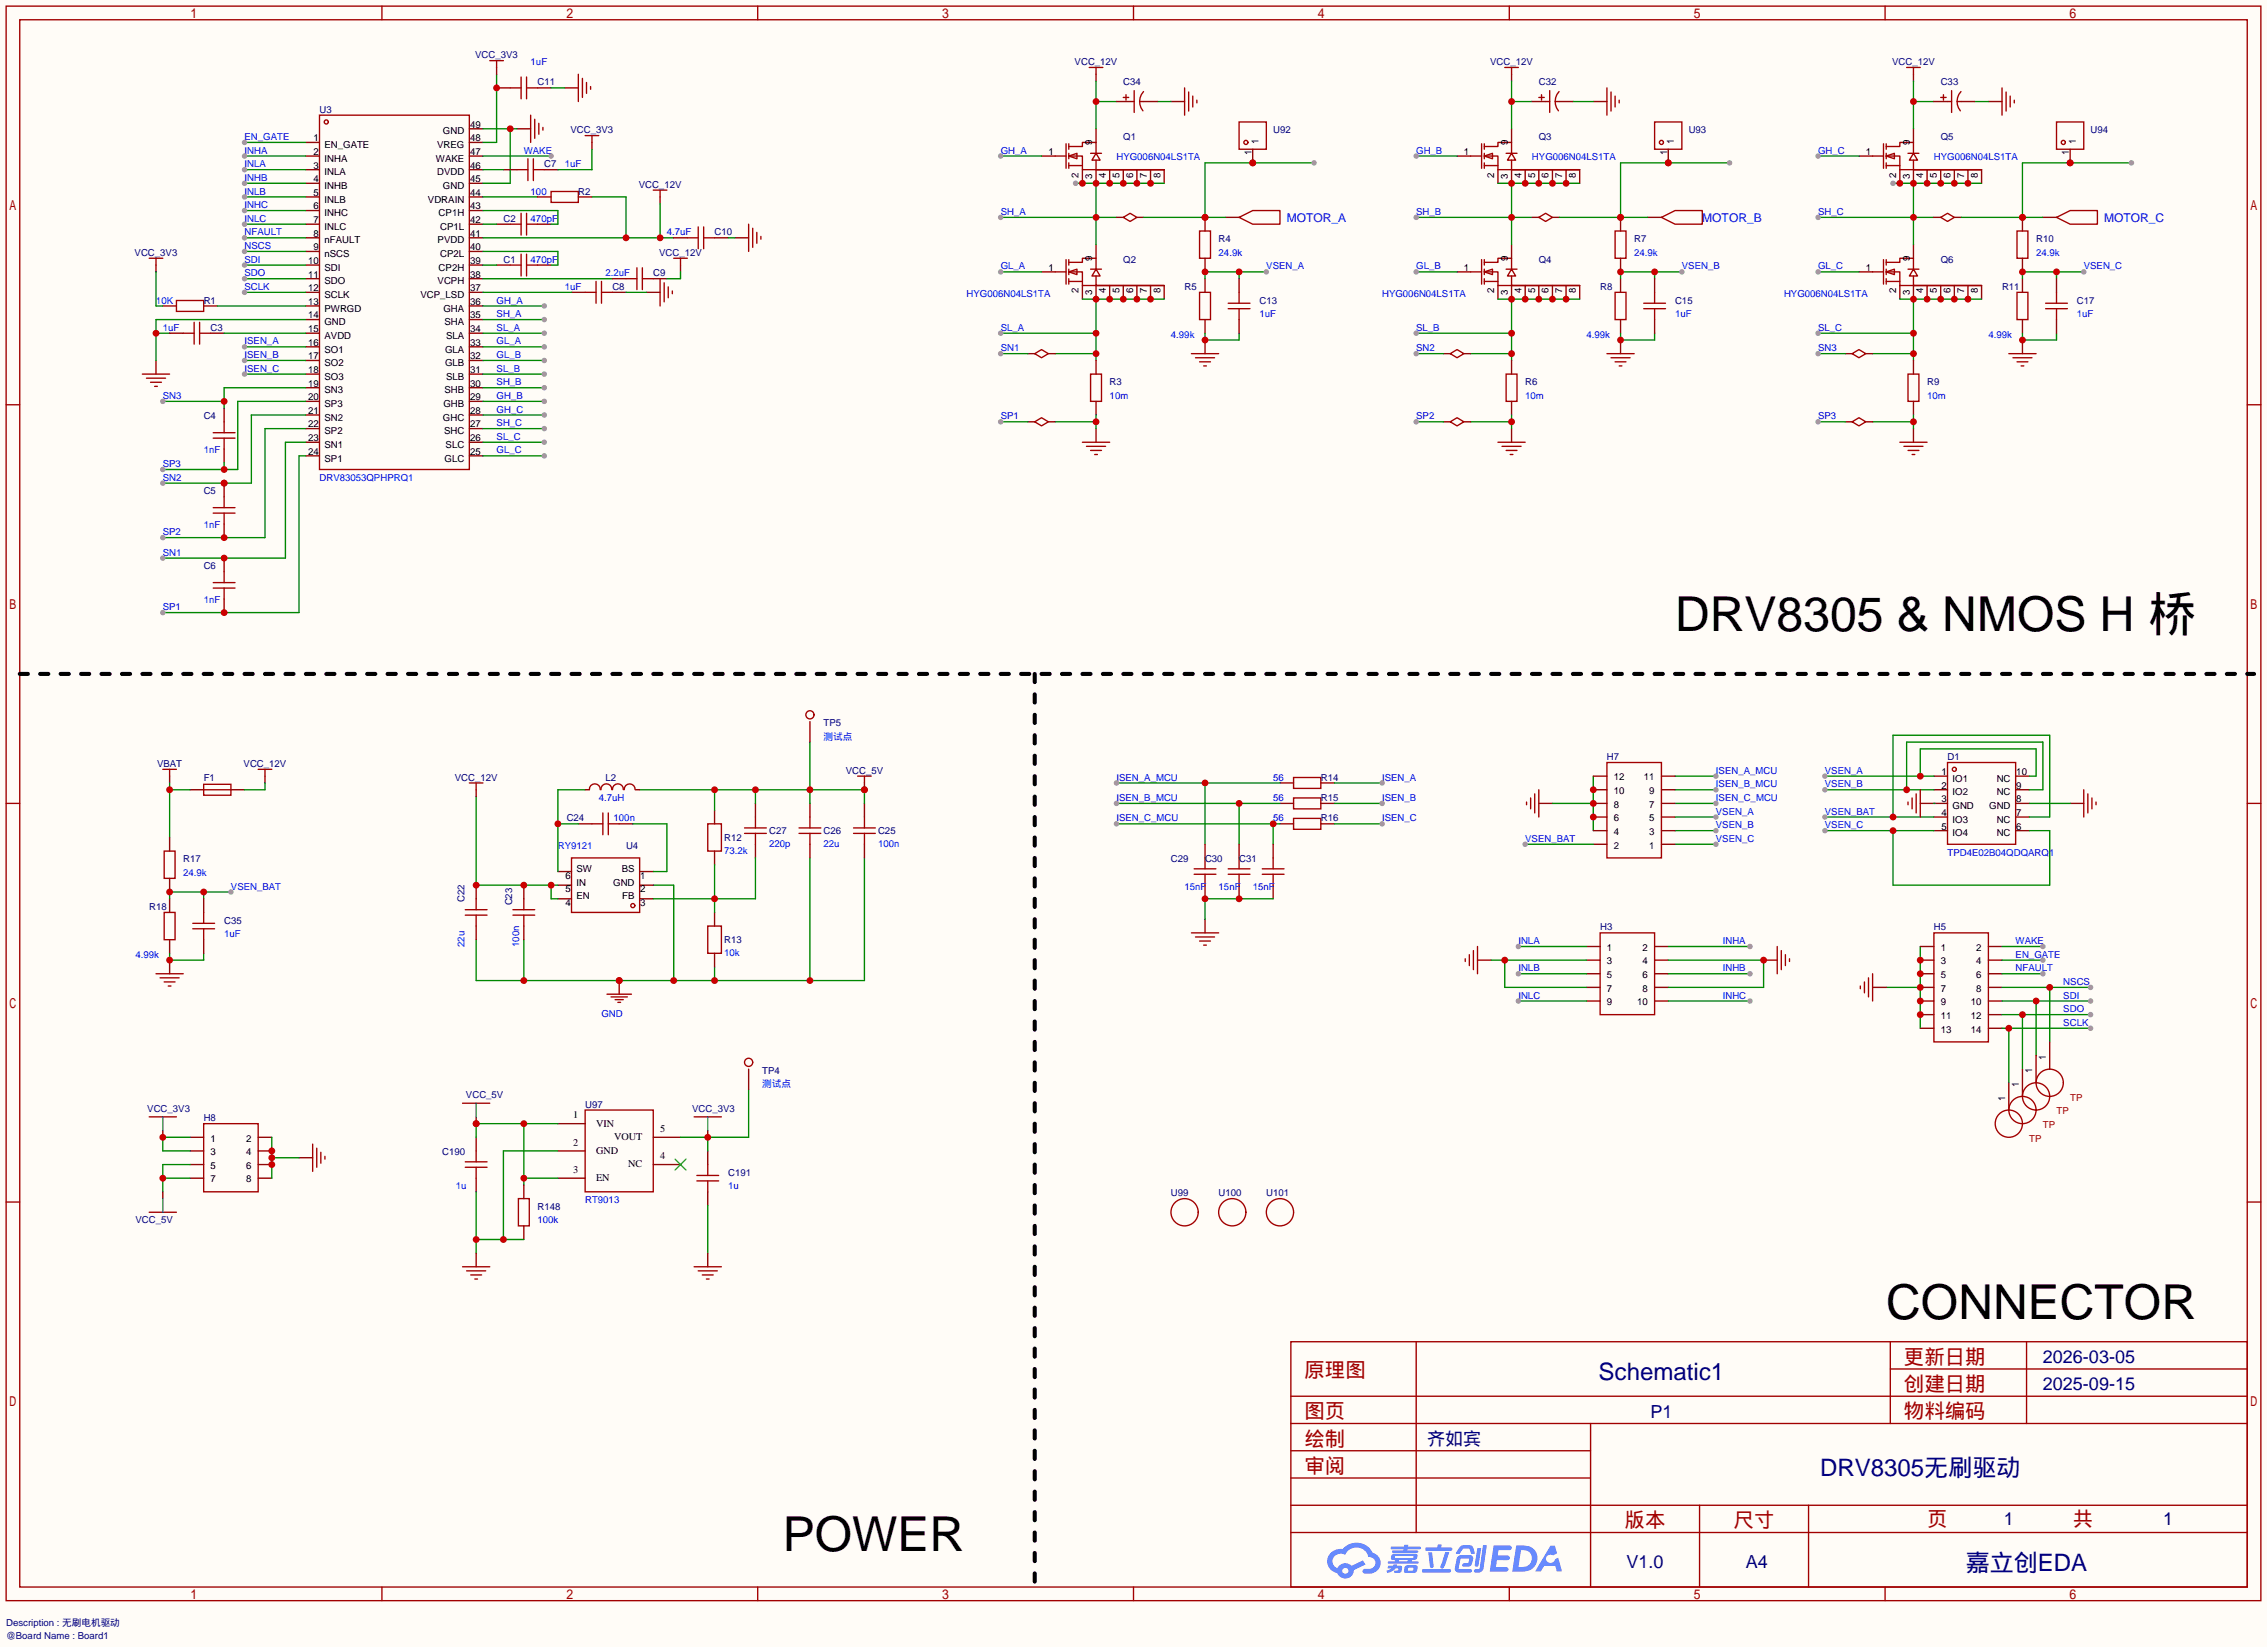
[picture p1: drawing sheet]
<svg xmlns="http://www.w3.org/2000/svg" width="423mm" height="307mm" viewBox="0 0 423 307" stroke-linecap="round" stroke-linejoin="round" font-family="sans-serif">
<defs><g id="words">
<g font-size="9">
<text x="312.3" y="117.5">DRV8305 &amp; NMOS H 桥</text>
<text x="351.7" y="245.8">CONNECTOR</text>
<text x="145.9" y="289">POWER</text>
</g>
<g font-size="4.5" fill="#000080">
<text x="298" y="257.2">Schematic1</text>
<text x="339.3" y="275">DRV8305无刷驱动</text>
<text x="366.5" y="292.8">嘉立创EDA</text>
</g>
<g font-size="3.8" fill="#a00000">
<text x="243.2" y="256.7">原理图</text>
<text x="355" y="254.2">更新日期</text>
<text x="355" y="259.2">创建日期</text>
<text x="243.2" y="269.4">绘制</text>
<text x="243.2" y="264.3">图页</text>
<text x="355" y="264.3">物料编码</text>
<text x="243.2" y="274.5">审阅</text>
<text x="302.9" y="284.6">版本</text>
<text x="323.2" y="284.6">尺寸</text>
<text x="359.3" y="284.4">页</text>
<text x="386.5" y="284.4">共</text>
</g>
<g font-size="3.4" fill="#000080">
<text x="380.9" y="254.1">2026-03-05</text>
<text x="380.9" y="259.1">2025-09-15</text>
<text x="266.1" y="269.3">齐如宾</text>
<text x="307.7" y="264.2">P1</text>
<text x="373.6" y="284.3">1</text>
<text x="403.3" y="284.3">1</text>
<text x="303.2" y="292.2">V1.0</text>
<text x="325.5" y="292.2">A4</text>
</g>
<g font-size="2.2" fill="#00f">
<text x="239.9" y="41.3">MOTOR_A</text>
<text x="317.4" y="41.3">MOTOR_B</text>
<text x="392.3" y="41.3">MOTOR_C</text>
</g>
<g font-size="1.9">
<text x="106.9" y="208.4">1</text>
<text x="111.1" y="210">VIN</text>
<text x="106.9" y="213.5">2</text>
<text x="111.1" y="215">GND</text>
<text x="114.5" y="212.5">VOUT</text>
<text x="123.1" y="211">5</text>
<text x="106.9" y="218.6">3</text>
<text x="111.1" y="220.1">EN</text>
<text x="117.1" y="217.6">NC</text>
<text x="123.1" y="216.1">4</text>
</g>
<g font-size="1.8" fill="#000080">
<text x="88.6" y="10.9">VCC_3V3</text>
<text x="100.2" y="15.9">C11</text>
<text x="200.4" y="12.1">VCC_12V</text>
<text x="209.4" y="15.9">C34</text>
<text x="277.8" y="12.1">VCC_12V</text>
<text x="286.9" y="15.9">C32</text>
<text x="352.8" y="12.1">VCC_12V</text>
<text x="361.8" y="15.9">C33</text>
<text x="59.6" y="21">U3</text>
<text x="106.4" y="24.8">VCC_3V3</text>
<text x="209.4" y="26.1">Q1</text>
<text x="237.4" y="24.8">U92</text>
<text x="286.9" y="26.1">Q3</text>
<text x="314.8" y="24.8">U93</text>
<text x="361.8" y="26.1">Q5</text>
<text x="389.8" y="24.8">U94</text>
<text x="101.5" y="31.2">C7</text>
<text x="119.1" y="35">VCC_12V</text>
<text x="93.9" y="41.3">C2</text>
<text x="107.8" y="36.3">R2</text>
<text x="25.1" y="47.7">VCC_3V3</text>
<text x="122.9" y="47.7">VCC_12V</text>
<text x="133.2" y="43.9">C10</text>
<text x="227.2" y="45.1">R4</text>
<text x="304.7" y="45.1">R7</text>
<text x="379.6" y="45.1">R10</text>
<text x="93.9" y="49">C1</text>
<text x="121.8" y="51.5">C9</text>
<text x="209.4" y="49">Q2</text>
<text x="286.9" y="49">Q4</text>
<text x="361.8" y="49">Q6</text>
<text x="38" y="56.6">R1</text>
<text x="114.2" y="54">C8</text>
<text x="220.9" y="54">R5</text>
<text x="234.8" y="56.6">C13</text>
<text x="298.3" y="54">R8</text>
<text x="312.3" y="56.6">C15</text>
<text x="373.3" y="54">R11</text>
<text x="387.2" y="56.6">C17</text>
<text x="39.2" y="61.7">C3</text>
<text x="206.9" y="71.8">R3</text>
<text x="284.4" y="71.8">R6</text>
<text x="359.3" y="71.8">R9</text>
<text x="38" y="78.2">C4</text>
<text x="38" y="92.1">C5</text>
<text x="38" y="106.1">C6</text>
<text x="153.5" y="135.3">TP5</text>
<text x="29.3" y="142.9">VBAT</text>
<text x="45.4" y="142.9">VCC_12V</text>
<text x="299.6" y="141.7">H7</text>
<text x="363.1" y="141.7">D1</text>
<text x="38" y="145.5">F1</text>
<text x="84.8" y="145.5">VCC_12V</text>
<text x="112.9" y="145.5">L2</text>
<text x="157.7" y="144.2">VCC_5V</text>
<text x="246.3" y="145.5">R14</text>
<text x="246.3" y="149.3">R15</text>
<text x="105.6" y="153">C24</text>
<text x="143.4" y="155.5">C27</text>
<text x="153.5" y="155.5">C26</text>
<text x="163.7" y="155.5">C25</text>
<text x="246.3" y="153.1">R16</text>
<text x="34.2" y="160.7">R17</text>
<text x="116.7" y="158.2">U4</text>
<text x="135" y="156.8">R12</text>
<text x="218.3" y="160.7">C29</text>
<text x="224.7" y="160.7">C30</text>
<text x="231" y="160.7">C31</text>
<text x="27.8" y="169.6">R18</text>
<text x="41.8" y="172.1">C35</text>
<text x="86.6" y="168.1" transform="rotate(-90 86.6 168.1)">C22</text>
<text x="95.5" y="168.8" transform="rotate(-90 95.5 168.8)">C23</text>
<text x="298.3" y="173.4">H3</text>
<text x="360.6" y="173.4">H5</text>
<text x="135" y="175.8">R13</text>
<text x="142.1" y="200.1">TP4</text>
<text x="27.5" y="207.2">VCC_3V3</text>
<text x="38" y="209">H8</text>
<text x="86.9" y="204.7">VCC_5V</text>
<text x="109.1" y="206.4">U97</text>
<text x="129.1" y="207.2">VCC_3V3</text>
<text x="82.4" y="215.3">C190</text>
<text x="135.8" y="219.1">C191</text>
<text x="100.2" y="225.5">R148</text>
<text x="218.3" y="222.9">U99</text>
<text x="227.2" y="222.9">U100</text>
<text x="236.1" y="222.9">U101</text>
<text x="25.3" y="228">VCC_5V</text>
<text x="1.1" y="305.5">@Board Name : Board1</text>
<text x="1.1" y="303">Description : 无刷电机驱动</text>
</g>
<g font-size="1.8" fill="#00f">
<text x="98.9" y="12.1">1uF</text>
<text x="45.6" y="28.6">INHA</text>
<text x="45.6" y="26.1">EN_GATE</text>
<text x="97.7" y="28.6">WAKE</text>
<text x="186.6" y="28.6">GH_A</text>
<text x="208.2" y="29.9">HYG006N04LS1TA</text>
<text x="264" y="28.6">GH_B</text>
<text x="285.6" y="29.9">HYG006N04LS1TA</text>
<text x="339" y="28.6">GH_C</text>
<text x="360.6" y="29.9">HYG006N04LS1TA</text>
<text x="45.6" y="31.2">INLA</text>
<text x="45.6" y="33.7">INHB</text>
<text x="105.3" y="31.2">1uF</text>
<text x="45.6" y="36.3">INLB</text>
<text x="45.6" y="41.3">INLC</text>
<text x="45.6" y="38.8">INHC</text>
<text x="98.9" y="41.3">470pF</text>
<text x="98.9" y="36.3">100</text>
<text x="186.6" y="40.1">SH_A</text>
<text x="264" y="40.1">SH_B</text>
<text x="339" y="40.1">SH_C</text>
<text x="45.6" y="43.9">NFAULT</text>
<text x="45.6" y="46.4">NSCS</text>
<text x="124.3" y="43.9">4.7uF</text>
<text x="227.2" y="47.7">24.9k</text>
<text x="304.7" y="47.7">24.9k</text>
<text x="379.6" y="47.7">24.9k</text>
<text x="45.6" y="49">SDI</text>
<text x="45.6" y="51.5">SDO</text>
<text x="98.9" y="49">470pF</text>
<text x="112.9" y="51.5">2.2uF</text>
<text x="186.6" y="50.2">GL_A</text>
<text x="236.1" y="50.2">VSEN_A</text>
<text x="264" y="50.2">GL_B</text>
<text x="313.6" y="50.2">VSEN_B</text>
<text x="339" y="50.2">GL_C</text>
<text x="388.5" y="50.2">VSEN_C</text>
<text x="29.1" y="56.6">10K</text>
<text x="45.6" y="54">SCLK</text>
<text x="92.6" y="56.6">GH_A</text>
<text x="92.6" y="59.1">SH_A</text>
<text x="105.3" y="54">1uF</text>
<text x="180.2" y="55.3">HYG006N04LS1TA</text>
<text x="234.8" y="59.1">1uF</text>
<text x="257.7" y="55.3">HYG006N04LS1TA</text>
<text x="312.3" y="59.1">1uF</text>
<text x="332.6" y="55.3">HYG006N04LS1TA</text>
<text x="387.2" y="59.1">1uF</text>
<text x="30.4" y="61.7">1uF</text>
<text x="45.6" y="64.2">ISEN_A</text>
<text x="92.6" y="61.7">SL_A</text>
<text x="92.6" y="64.2">GL_A</text>
<text x="186.6" y="61.7">SL_A</text>
<text x="186.6" y="65.5">SN1</text>
<text x="218.3" y="62.9">4.99k</text>
<text x="264" y="61.7">SL_B</text>
<text x="264" y="65.5">SN2</text>
<text x="295.8" y="62.9">4.99k</text>
<text x="339" y="61.7">SL_C</text>
<text x="339" y="65.5">SN3</text>
<text x="370.7" y="62.9">4.99k</text>
<text x="45.6" y="66.7">ISEN_B</text>
<text x="45.6" y="69.3">ISEN_C</text>
<text x="92.6" y="66.7">GL_B</text>
<text x="92.6" y="69.3">SL_B</text>
<text x="92.6" y="71.8">SH_B</text>
<text x="30.4" y="74.4">SN3</text>
<text x="92.6" y="74.4">GH_B</text>
<text x="92.6" y="76.9">GH_C</text>
<text x="206.9" y="74.4">10m</text>
<text x="284.4" y="74.4">10m</text>
<text x="359.3" y="74.4">10m</text>
<text x="92.6" y="79.4">SH_C</text>
<text x="92.6" y="82">SL_C</text>
<text x="186.6" y="78.2">SP1</text>
<text x="264" y="78.2">SP2</text>
<text x="339" y="78.2">SP3</text>
<text x="30.4" y="87.1">SP3</text>
<text x="30.4" y="89.6">SN2</text>
<text x="38" y="84.5">1nF</text>
<text x="59.6" y="89.6">DRV83053QPHPRQ1</text>
<text x="92.6" y="84.5">GL_C</text>
<text x="30.4" y="99.8">SP2</text>
<text x="38" y="98.5">1nF</text>
<text x="30.4" y="103.6">SN1</text>
<text x="30.4" y="113.7">SP1</text>
<text x="38" y="112.5">1nF</text>
<text x="153.5" y="137.9">测试点</text>
<text x="111.6" y="149.3">4.7uH</text>
<text x="208.2" y="145.5">ISEN_A_MCU</text>
<text x="208.2" y="149.3">ISEN_B_MCU</text>
<text x="237.4" y="145.5">56</text>
<text x="237.4" y="149.3">56</text>
<text x="257.7" y="145.5">ISEN_A</text>
<text x="257.7" y="149.3">ISEN_B</text>
<text x="319.9" y="144.2">ISEN_A_MCU</text>
<text x="319.9" y="146.7">ISEN_B_MCU</text>
<text x="319.9" y="149.3">ISEN_C_MCU</text>
<text x="340.2" y="144.2">VSEN_A</text>
<text x="340.2" y="146.7">VSEN_B</text>
<text x="114.4" y="153">100n</text>
<text x="208.2" y="153.1">ISEN_C_MCU</text>
<text x="237.4" y="153.1">56</text>
<text x="257.7" y="153.1">ISEN_C</text>
<text x="319.9" y="151.8">VSEN_A</text>
<text x="319.9" y="154.4">VSEN_B</text>
<text x="340.2" y="151.8">VSEN_BAT</text>
<text x="340.2" y="154.4">VSEN_C</text>
<text x="104" y="158.2">RY9121</text>
<text x="135" y="159.1">73.2k</text>
<text x="143.4" y="157.8">220p</text>
<text x="153.5" y="157.8">22u</text>
<text x="163.7" y="157.8">100n</text>
<text x="284.4" y="156.9">VSEN_BAT</text>
<text x="319.9" y="156.9">VSEN_C</text>
<text x="363.1" y="159.4">TPD4E02B04QDQARQ1</text>
<text x="34.2" y="163.3">24.9k</text>
<text x="43.1" y="165.8">VSEN_BAT</text>
<text x="220.9" y="165.8">15nF</text>
<text x="227.2" y="165.8">15nF</text>
<text x="233.6" y="165.8">15nF</text>
<text x="25.3" y="178.5">4.99k</text>
<text x="41.8" y="174.7">1uF</text>
<text x="86.6" y="176.5" transform="rotate(-90 86.6 176.5)">22u</text>
<text x="96.8" y="176.5" transform="rotate(-90 96.8 176.5)">100n</text>
<text x="135" y="178.1">10k</text>
<text x="283.1" y="176">INLA</text>
<text x="321.2" y="176">INHA</text>
<text x="375.8" y="178.5">EN_GATE</text>
<text x="375.8" y="176">WAKE</text>
<text x="283.1" y="181">INLB</text>
<text x="321.2" y="181">INHB</text>
<text x="375.8" y="181">NFAULT</text>
<text x="384.7" y="183.6">NSCS</text>
<text x="112.1" y="189.5">GND</text>
<text x="283.1" y="186.1">INLC</text>
<text x="321.2" y="186.1">INHC</text>
<text x="384.7" y="186.1">SDI</text>
<text x="384.7" y="188.7">SDO</text>
<text x="384.7" y="191.2">SCLK</text>
<text x="142.1" y="202.6">测试点</text>
<text x="85" y="221.7">1u</text>
<text x="135.8" y="221.7">1u</text>
<text x="109.1" y="224.2">RT9013</text>
<text x="100.2" y="228">100k</text>
</g>
<g font-size="1.8">
<text x="87.6" y="23.8">49</text>
<text x="58.4" y="26.3">1</text>
<text x="58.4" y="28.9">2</text>
<text x="60.5" y="27.6">EN_GATE</text>
<text x="81.5" y="27.6">VREG</text>
<text x="82.6" y="25.1">GND</text>
<text x="87.6" y="28.9">47</text>
<text x="87.6" y="26.3">48</text>
<text x="195.5" y="28.9">1</text>
<text x="203.6" y="27" transform="rotate(-90 203.6 27)">9</text>
<text x="233.3" y="28.9" transform="rotate(-90 233.3 28.9)">1</text>
<text x="234.6" y="26.9" transform="rotate(-90 234.6 26.9)">1</text>
<text x="272.9" y="28.9">1</text>
<text x="281.1" y="27" transform="rotate(-90 281.1 27)">9</text>
<text x="310.8" y="28.9" transform="rotate(-90 310.8 28.9)">1</text>
<text x="312.1" y="26.9" transform="rotate(-90 312.1 26.9)">1</text>
<text x="347.9" y="28.9">1</text>
<text x="356" y="27" transform="rotate(-90 356 27)">9</text>
<text x="385.7" y="28.9" transform="rotate(-90 385.7 28.9)">1</text>
<text x="387" y="26.9" transform="rotate(-90 387 26.9)">1</text>
<text x="58.4" y="31.4">3</text>
<text x="58.4" y="33.9">4</text>
<text x="60.5" y="30.1">INHA</text>
<text x="60.5" y="32.7">INLA</text>
<text x="60.5" y="35.2">INHB</text>
<text x="81.3" y="30.1">WAKE</text>
<text x="81.5" y="32.7">DVDD</text>
<text x="82.6" y="35.2">GND</text>
<text x="87.6" y="33.9">45</text>
<text x="87.6" y="31.4">46</text>
<text x="201.1" y="33.1" transform="rotate(-90 201.1 33.1)">2</text>
<text x="203.6" y="33.4" transform="rotate(-90 203.6 33.4)">3</text>
<text x="206.2" y="33.1" transform="rotate(-90 206.2 33.1)">4</text>
<text x="208.7" y="33.1" transform="rotate(-90 208.7 33.1)">5</text>
<text x="211.3" y="33.1" transform="rotate(-90 211.3 33.1)">6</text>
<text x="213.8" y="33.1" transform="rotate(-90 213.8 33.1)">7</text>
<text x="216.3" y="33.1" transform="rotate(-90 216.3 33.1)">8</text>
<text x="278.6" y="33.1" transform="rotate(-90 278.6 33.1)">2</text>
<text x="281.1" y="33.4" transform="rotate(-90 281.1 33.4)">3</text>
<text x="283.7" y="33.1" transform="rotate(-90 283.7 33.1)">4</text>
<text x="286.2" y="33.1" transform="rotate(-90 286.2 33.1)">5</text>
<text x="288.7" y="33.1" transform="rotate(-90 288.7 33.1)">6</text>
<text x="291.3" y="33.1" transform="rotate(-90 291.3 33.1)">7</text>
<text x="293.8" y="33.1" transform="rotate(-90 293.8 33.1)">8</text>
<text x="353.5" y="33.1" transform="rotate(-90 353.5 33.1)">2</text>
<text x="356" y="33.4" transform="rotate(-90 356 33.4)">3</text>
<text x="358.6" y="33.1" transform="rotate(-90 358.6 33.1)">4</text>
<text x="361.1" y="33.1" transform="rotate(-90 361.1 33.1)">5</text>
<text x="363.7" y="33.1" transform="rotate(-90 363.7 33.1)">6</text>
<text x="366.2" y="33.1" transform="rotate(-90 366.2 33.1)">7</text>
<text x="368.7" y="33.1" transform="rotate(-90 368.7 33.1)">8</text>
<text x="58.4" y="36.5">5</text>
<text x="58.4" y="39">6</text>
<text x="58.4" y="41.6">7</text>
<text x="60.5" y="37.8">INLB</text>
<text x="60.5" y="40.3">INHC</text>
<text x="79.8" y="37.8">VDRAIN</text>
<text x="81.8" y="40.3">CP1H</text>
<text x="87.6" y="41.6">42</text>
<text x="87.6" y="39">43</text>
<text x="87.6" y="36.5">44</text>
<text x="58.4" y="44.1">8</text>
<text x="58.4" y="46.6">9</text>
<text x="60.5" y="42.8">INLC</text>
<text x="60.5" y="45.4">nFAULT</text>
<text x="60.5" y="47.9">nSCS</text>
<text x="81.6" y="45.4">PVDD</text>
<text x="82.1" y="47.9">CP2L</text>
<text x="82.1" y="42.8">CP1L</text>
<text x="87.6" y="46.6">40</text>
<text x="87.6" y="44.1">41</text>
<text x="57.4" y="49.2">10</text>
<text x="57.4" y="51.7">11</text>
<text x="60.5" y="50.5">SDI</text>
<text x="60.5" y="53">SDO</text>
<text x="81.6" y="53">VCPH</text>
<text x="81.8" y="50.5">CP2H</text>
<text x="87.6" y="51.7">38</text>
<text x="87.6" y="49.2">39</text>
<text x="195.5" y="50.5">1</text>
<text x="203.6" y="48.6" transform="rotate(-90 203.6 48.6)">9</text>
<text x="272.9" y="50.5">1</text>
<text x="281.1" y="48.6" transform="rotate(-90 281.1 48.6)">9</text>
<text x="347.9" y="50.5">1</text>
<text x="356" y="48.6" transform="rotate(-90 356 48.6)">9</text>
<text x="57.4" y="54.3">12</text>
<text x="57.4" y="56.8">13</text>
<text x="57.4" y="59.3">14</text>
<text x="60.5" y="55.5">SCLK</text>
<text x="60.5" y="58.1">PWRGD</text>
<text x="78.4" y="55.5">VCP_LSD</text>
<text x="82.7" y="58.1">GHA</text>
<text x="87.6" y="59.3">35</text>
<text x="87.6" y="56.8">36</text>
<text x="87.6" y="54.3">37</text>
<text x="201.1" y="54.7" transform="rotate(-90 201.1 54.7)">2</text>
<text x="203.6" y="54.9" transform="rotate(-90 203.6 54.9)">3</text>
<text x="206.2" y="54.7" transform="rotate(-90 206.2 54.7)">4</text>
<text x="208.7" y="54.7" transform="rotate(-90 208.7 54.7)">5</text>
<text x="211.3" y="54.7" transform="rotate(-90 211.3 54.7)">6</text>
<text x="213.8" y="54.7" transform="rotate(-90 213.8 54.7)">7</text>
<text x="216.3" y="54.7" transform="rotate(-90 216.3 54.7)">8</text>
<text x="278.6" y="54.7" transform="rotate(-90 278.6 54.7)">2</text>
<text x="281.1" y="54.9" transform="rotate(-90 281.1 54.9)">3</text>
<text x="283.7" y="54.7" transform="rotate(-90 283.7 54.7)">4</text>
<text x="286.2" y="54.7" transform="rotate(-90 286.2 54.7)">5</text>
<text x="288.7" y="54.7" transform="rotate(-90 288.7 54.7)">6</text>
<text x="291.3" y="54.7" transform="rotate(-90 291.3 54.7)">7</text>
<text x="293.8" y="54.7" transform="rotate(-90 293.8 54.7)">8</text>
<text x="353.5" y="54.7" transform="rotate(-90 353.5 54.7)">2</text>
<text x="356" y="54.9" transform="rotate(-90 356 54.9)">3</text>
<text x="358.6" y="54.7" transform="rotate(-90 358.6 54.7)">4</text>
<text x="361.1" y="54.7" transform="rotate(-90 361.1 54.7)">5</text>
<text x="363.7" y="54.7" transform="rotate(-90 363.7 54.7)">6</text>
<text x="366.2" y="54.7" transform="rotate(-90 366.2 54.7)">7</text>
<text x="368.7" y="54.7" transform="rotate(-90 368.7 54.7)">8</text>
<text x="57.4" y="61.9">15</text>
<text x="57.4" y="64.4">16</text>
<text x="60.5" y="60.6">GND</text>
<text x="60.5" y="63.2">AVDD</text>
<text x="60.5" y="65.7">SO1</text>
<text x="82.9" y="60.6">SHA</text>
<text x="83" y="65.7">GLA</text>
<text x="83.2" y="63.2">SLA</text>
<text x="87.6" y="64.4">33</text>
<text x="87.6" y="61.9">34</text>
<text x="57.4" y="67">17</text>
<text x="57.4" y="69.5">18</text>
<text x="60.5" y="68.2">SO2</text>
<text x="60.5" y="70.8">SO3</text>
<text x="83" y="68.2">GLB</text>
<text x="83.2" y="70.8">SLB</text>
<text x="87.6" y="69.5">31</text>
<text x="87.6" y="67">32</text>
<text x="57.4" y="72">19</text>
<text x="57.4" y="74.6">20</text>
<text x="57.4" y="77.1">21</text>
<text x="60.5" y="73.3">SN3</text>
<text x="60.5" y="75.9">SP3</text>
<text x="82.7" y="75.9">GHB</text>
<text x="82.9" y="73.3">SHB</text>
<text x="87.6" y="77.1">28</text>
<text x="87.6" y="74.6">29</text>
<text x="87.6" y="72">30</text>
<text x="57.4" y="79.7">22</text>
<text x="57.4" y="82.2">23</text>
<text x="60.5" y="78.4">SN2</text>
<text x="60.5" y="80.9">SP2</text>
<text x="60.5" y="83.5">SN1</text>
<text x="82.6" y="78.4">GHC</text>
<text x="82.8" y="80.9">SHC</text>
<text x="83.1" y="83.5">SLC</text>
<text x="87.6" y="82.2">26</text>
<text x="87.6" y="79.7">27</text>
<text x="57.4" y="84.7">24</text>
<text x="60.5" y="86">SP1</text>
<text x="82.9" y="86">GLC</text>
<text x="87.6" y="84.7">25</text>
<text x="300.9" y="148">10</text>
<text x="300.9" y="145.5">12</text>
<text x="306.5" y="145.5">11</text>
<text x="307.5" y="148">9</text>
<text x="362" y="144.4">1</text>
<text x="362" y="147">2</text>
<text x="362" y="149.5">3</text>
<text x="364" y="145.7">IO1</text>
<text x="364" y="148.2">IO2</text>
<text x="372.3" y="148.2">NC</text>
<text x="372.3" y="145.7">NC</text>
<text x="375.9" y="149.5">8</text>
<text x="375.9" y="147">9</text>
<text x="375.9" y="144.4">10</text>
<text x="300.9" y="155.6">4</text>
<text x="300.9" y="153.1">6</text>
<text x="300.9" y="150.5">8</text>
<text x="307.5" y="155.6">3</text>
<text x="307.5" y="153.1">5</text>
<text x="307.5" y="150.5">7</text>
<text x="362" y="152.1">4</text>
<text x="362" y="154.6">5</text>
<text x="364" y="150.8">GND</text>
<text x="364" y="153.3">IO3</text>
<text x="364" y="155.9">IO4</text>
<text x="370.9" y="150.8">GND</text>
<text x="372.3" y="155.9">NC</text>
<text x="372.3" y="153.3">NC</text>
<text x="375.9" y="154.6">6</text>
<text x="375.9" y="152.1">7</text>
<text x="300.9" y="158.2">2</text>
<text x="307.5" y="158.2">1</text>
<text x="105.4" y="163.8">6</text>
<text x="105.4" y="166.3">5</text>
<text x="107.5" y="162.5">SW</text>
<text x="107.5" y="165.1">IN</text>
<text x="107.5" y="167.6">EN</text>
<text x="114.3" y="165.1">GND</text>
<text x="115.9" y="162.5">BS</text>
<text x="116" y="167.6">FB</text>
<text x="119.4" y="166.3">2</text>
<text x="119.4" y="163.8">1</text>
<text x="105.4" y="168.9">4</text>
<text x="119.4" y="168.9">3</text>
<text x="299.6" y="177.2">1</text>
<text x="299.6" y="179.7">3</text>
<text x="306.2" y="177.2">2</text>
<text x="306.2" y="179.7">4</text>
<text x="361.8" y="177.2">1</text>
<text x="361.8" y="179.7">3</text>
<text x="368.4" y="177.2">2</text>
<text x="368.4" y="179.7">4</text>
<text x="299.6" y="182.3">5</text>
<text x="299.6" y="184.8">7</text>
<text x="306.2" y="182.3">6</text>
<text x="306.2" y="184.8">8</text>
<text x="361.8" y="182.3">5</text>
<text x="361.8" y="184.8">7</text>
<text x="368.4" y="182.3">6</text>
<text x="368.4" y="184.8">8</text>
<text x="299.6" y="187.4">9</text>
<text x="305.2" y="187.4">10</text>
<text x="361.8" y="187.4">9</text>
<text x="361.8" y="189.9">11</text>
<text x="367.4" y="187.4">10</text>
<text x="367.4" y="189.9">12</text>
<text x="361.8" y="192.4">13</text>
<text x="367.4" y="192.4">14</text>
<text x="381.4" y="197.5" transform="rotate(-90 381.4 197.5)">1</text>
<text x="376.4" y="202.6" transform="rotate(-90 376.4 202.6)">1</text>
<text x="378.9" y="200" transform="rotate(-90 378.9 200)">1</text>
<text x="373.8" y="205.1" transform="rotate(-90 373.8 205.1)">1</text>
<text x="39.2" y="212.8">1</text>
<text x="39.2" y="215.3">3</text>
<text x="45.9" y="212.8">2</text>
<text x="45.9" y="215.3">4</text>
<text x="39.2" y="217.8">5</text>
<text x="39.2" y="220.4">7</text>
<text x="45.9" y="217.8">6</text>
<text x="45.9" y="220.4">8</text>
</g>
<g font-size="1.8" fill="#a00000">
<text x="383.4" y="207.7">TP</text>
<text x="386" y="205.2">TP</text>
<text x="378.3" y="212.8">TP</text>
<text x="380.9" y="210.2">TP</text>
</g>
</g></defs>
<path d="M0 0h422.7v307h-422.7z" fill="#fffcf7"/>
<g fill="none" stroke="#a10000" stroke-width=".25">
<path d="M1.1 1.1h420.4v297.2h-420.4zM3.7 3.7h415.3v292.1h-415.3zM71.2 1.1v2.6M141.3 1.1v2.6M211.3 1.1v2.6M281.4 1.1v2.6M351.5 1.1v2.6M1.1 75.4h2.6M419 75.4h2.5M1.1 149.7h2.6M419 149.7h2.5M1.1 224h2.6"/>
<path d="M419 224h2.5M240.7 250.1h178.3v45.7h-178.3zM264 250.1v35.5M352.4 250.1v15.2M352.4 255.1h66.6M377.8 250.1v15.2M240.7 270.4h55.8M240.7 265.3h178.3M240.7 275.5h55.8M240.7 260.2h178.3M296.5 265.3v30.5M71.2 295.8v2.5"/>
<path d="M141.3 295.8v2.5M211.3 295.8v2.5M240.7 285.6h178.3M240.7 280.5h178.3M281.4 295.8v2.5M316.9 280.5v15.3M337.2 280.5v15.3M351.5 295.8v2.5"/>
</g>
<g fill="#5487ff">
<path d="M278.5 288h2.1a.97 .97 0 0 1 1.3 .5 .53 .53 0 0 1-.7 .4h-1.8l-.2 1h1.9a.43 .43 0 0 1 .4 .5 .43 .43 0 0 1-.5 .4h-1.9l-.2 1.3h1.7a.45 .45 0 0 1 .6 .1 .45 .45 0 0 1-.2 .6l-3.3 .1z"/>
<path d="M289.1 288.1h.8l.4 1.4-.7 .4a.82 .82 0 0 0-1.2 .1 .82 .82 0 0 0 .1 1.1 .82 .82 0 0 0 1.1 0l.3-.5 .6-.3 .7 2.6h-1l-.2-1.1h-2.1l-.6 1.1h-1.1z"/>
<path d="M275.4 288.5h.8l-.5 3.2a.36 .36 0 0 1-.4 .3 .36 .36 0 0 1-.4-.3z"/>
<path d="M276.5 288h.7l-.6 4.3a1.13 1.13 0 0 1-1.8 .6l.2-.4 .7-.1 .2-.2z"/>
<path d="M272.2 288.3l.6-.3h1a.77 .77 0 0 1 .9 .5l.3 .9-.2 .2h-.5l-.4-1h-.9a1.3 1.3 0 0 0-.8 .9l-.6 .1-.2-.1z"/>
<path d="M271.8 290.2l.5-.4h1.7a.66 .66 0 0 1 .6 1l-.1 .4a.81 .81 0 0 1-.9 .8h-.7a.32 .32 0 0 1-.3-.4 .32 .32 0 0 1 .4-.3h.7l.2-.8h-1.6l-.3 1.9 2.1 .1a.32 .32 0 0 1 .3 .3 .32 .32 0 0 1-.3 .3h-2.3l-.5-.3-.1-.5z"/>
<path d="M265.2 292.4h5a.33 .33 0 0 1 .3 .4 .33 .33 0 0 1-.3 .3h-4.9l-.2-.2z"/>
<path d="M269.5 289.3h.7l-1 2.8a.36 .36 0 0 1-.4 .2 .36 .36 0 0 1-.3-.3z"/>
<path d="M266.3 289.3h.7l.3 2.6a.34 .34 0 0 1-.3 .3 .34 .34 0 0 1-.4-.2z"/>
<path d="M265.8 288.4h2.2v-.4l.2-.2h.6l-.1 .6h1.8a.32 .32 0 0 1 .3 .3 .32 .32 0 0 1-.4 .3h-4.5l-.2-.1z"/>
<path d="M258.8 291.8h.9l.1-.2h.7l-.1 .2 .9 .1a.82 .82 0 0 1-.6 1.3h-.8v-.5l.8-.1v-.3h-.5l-.5 .4-1 .5-.2-.5 1-.4h-.8z"/>
<path d="M259.3 288.3h2.5v-.4h.8l-.1 .4h2.2l.2 .2-.2 .2h-2.3v.3h1.8l.2 .2-.2 .2h-4.5l-.2-.2 .1-.2h2l.1-.3h-2.3l-.1-.1z"/>
<path d="M282.7 288l-.8 4.9h1.7a2.47 2.47 0 0 0 2.9-1.7 2.47 2.47 0 0 0-1.4-3zM283.6 288.9a1.61 1.61 0 0 1 2 1.4 1.61 1.61 0 0 1-1.8 1.8h-.7z"/>
<path d="M259.5 289.8a.55 .55 0 0 0-.2 .7 .55 .55 0 0 0 .7 .2l.1 .3h-1.3v.4h5.5l.2-.1-.2-.3h-1.2l.2-.3a.7 .7 0 0 0 .8-.2 .7 .7 0 0 0 0-.9h-4.2zM260.1 290h3.3l.2 .1-.2 .3h-3.3l-.1-.2zM260.8 290.7h1.7l-.2 .3h-1.4z"/>
<path d="M262 291.9a1.05 1.05 0 0 0-.1 1.2 2.91 2.91 0 0 0 2.2-.1 .98 .98 0 0 0 0-1.2l-1.6-.1zM262.6 292.2h.8h.1v.3l-.2 .2h-.8z"/>
<path d="M248.2 289.4a2.23 2.23 0 0 0-.7 2.3 2.23 2.23 0 0 0 1.8 1.5 1.58 1.58 0 0 0 1.8 1 1.58 1.58 0 0 0 1.3-1.6l2.2-1-.5-.8-2.1 1a1.65 1.65 0 0 0-2.7 .5 1.45 1.45 0 0 1-.7-2 1.45 1.45 0 0 1 2-.6l.2 .1a2.3 2.3 0 0 1 2.3-1.4 2.3 2.3 0 0 1 2.1 1.8 1.12 1.12 0 0 1 1.2 1 1.12 1.12 0 0 1-1.1 1.2h-.7a.45 .45 0 0 0-.6 .4 .45 .45 0 0 0 .5 .5 2.21 2.21 0 0 0 2.2-.6 2.21 2.21 0 0 0 .5-2.2 2.13 2.13 0 0 0-1.3-1.1 3.3 3.3 0 0 0-5.6-.7l-1.1 .1zM250.3 292.8a.57 .57 0 0 1 1.1 0 .57 .57 0 0 1-1.1 0z"/>
</g>
<g fill="none" stroke="#a10000" stroke-width=".25">
<path d="M59.6 21.5h27.9v66h-27.9zM97.2 39.8v4M98.2 39.8v4M32.9 56h5.1v2h-5.1zM95.1 49.4h2.1M95.1 41.8h2.1M97.2 47.4v4M98.2 49.4h2M98.2 47.4v4M98.2 41.8h2M125.6 48.1h2.5M126.9 48.1v1.3"/>
<circle cx="60.8" cy="22.7" r=".38"/>
</g>
<g fill="none" stroke="#870000" stroke-width=".25">
<path d="M57 26.5h2.6M57 29.1h2.6M57 31.6h2.6M57 34.2h2.6M57 36.7h2.6M57 39.2h2.6M87.5 26.5h2.5M87.5 29.1h2.5M87.5 31.6h2.5M87.5 34.2h2.5M87.5 36.7h2.5M87.5 39.2h2.5"/>
<path d="M87.5 24h2.5M30.4 57h2.5M38 57h2.5M57 41.8h2.6M57 44.3h2.6M57 46.9h2.6M57 49.4h2.6M57 51.9h2.6M57 54.5h2.6M57 57h2.6M57 59.6h2.6M87.5 41.8h2.5"/>
<path d="M87.5 44.3h2.5M87.5 46.9h2.5M87.5 49.4h2.5M87.5 51.9h2.5M87.5 54.5h2.5M87.5 57h2.5M87.5 59.6h2.5M92.6 41.8h2.5M92.6 49.4h2.5M100.2 41.8h2.5M100.2 49.4h2.5M126.9 49.4v1.3"/>
<path d="M57 62.1h2.6M57 64.6h2.6M57 67.2h2.6M57 69.7h2.6M57 72.3h2.6M57 74.8h2.6M57 77.3h2.6M57 79.9h2.6M87.5 62.1h2.5M87.5 64.6h2.5M87.5 67.2h2.5M87.5 69.7h2.5"/>
<path d="M87.5 72.3h2.5M87.5 74.8h2.5M87.5 77.3h2.5M87.5 79.9h2.5M57 82.4h2.6M57 85h2.6M87.5 82.4h2.5M87.5 85h2.5"/>
</g>
<path d="M45.6 31.6h11.4M90 39.2h14v2.6h-1.3M90 49.4h2.6M90 46.9h14v2.5h-1.3M90 41.8h2.6" fill="none" stroke="#008700" stroke-width=".25"/>
<circle cx="45.6" cy="31.6" r=".51" fill="#999"/>
<path d="M45.6 29.1h11.4" fill="none" stroke="#008700" stroke-width=".25"/>
<circle cx="45.6" cy="29.1" r=".51" fill="#999"/>
<path d="M45.6 34.2h11.4" fill="none" stroke="#008700" stroke-width=".25"/>
<circle cx="45.6" cy="34.2" r=".51" fill="#999"/>
<path d="M45.6 36.7h11.4" fill="none" stroke="#008700" stroke-width=".25"/>
<circle cx="45.6" cy="36.7" r=".51" fill="#999"/>
<path d="M45.6 41.8h11.4" fill="none" stroke="#008700" stroke-width=".25"/>
<circle cx="45.6" cy="41.8" r=".51" fill="#999"/>
<path d="M45.6 39.2h11.4" fill="none" stroke="#008700" stroke-width=".25"/>
<circle cx="45.6" cy="39.2" r=".51" fill="#999"/>
<path d="M90 29.1h12.7" fill="none" stroke="#008700" stroke-width=".25"/>
<circle cx="102.7" cy="29.1" r=".51" fill="#999"/>
<path d="M96.4 24h2.5M120.5 54.5h2.6M29.1 67.2v2.5" fill="none" stroke="#870000" stroke-width=".25"/>
<path d="M98.9 21.5v5M99.7 22.2v3.6M100.5 23v2M101.2 23.7v.6M123.1 51.9v5.1M123.8 52.7v3.6M124.6 53.5v2M125.3 54.2v.5M26.5 69.7h5.1M27.3 70.5h3.6M28.1 71.2h2M28.8 72h.5" fill="none" stroke="#a10000" stroke-width=".25"/>
<path d="M45.6 26.5h11.4" fill="none" stroke="#008700" stroke-width=".25"/>
<circle cx="45.6" cy="26.5" r=".51" fill="#999"/>
<path d="M45.6 44.3h11.4" fill="none" stroke="#008700" stroke-width=".25"/>
<circle cx="45.6" cy="44.3" r=".51" fill="#999"/>
<path d="M45.6 46.9h11.4" fill="none" stroke="#008700" stroke-width=".25"/>
<circle cx="45.6" cy="46.9" r=".51" fill="#999"/>
<path d="M45.6 49.4h11.4" fill="none" stroke="#008700" stroke-width=".25"/>
<circle cx="45.6" cy="49.4" r=".51" fill="#999"/>
<path d="M45.6 51.9h11.4" fill="none" stroke="#008700" stroke-width=".25"/>
<circle cx="45.6" cy="51.9" r=".51" fill="#999"/>
<path d="M45.6 54.5h11.4" fill="none" stroke="#008700" stroke-width=".25"/>
<circle cx="45.6" cy="54.5" r=".51" fill="#999"/>
<path d="M29.1 50.7v6.3h1.3M40.5 57h16.5M57 59.6h-27.9v7.6M29.1 62.1h2.5" fill="none" stroke="#008700" stroke-width=".25"/>
<path d="M29.1 49.4v1.3" fill="none" stroke="#870000" stroke-width=".25"/>
<path d="M27.8 48.1h2.6M29.1 48.1v1.3" fill="none" stroke="#a10000" stroke-width=".25"/>
<circle cx="29.1" cy="62.1" r=".63" fill="#c00"/>
<path d="M31.6 62.1h2.6M39.2 62.1h2.6" fill="none" stroke="#870000" stroke-width=".25"/>
<path d="M34.2 62.1h2M36.2 60.1v4M37.2 62.1h2M37.2 60.1v4" fill="none" stroke="#a10000" stroke-width=".25"/>
<path d="M41.8 62.1h15.2M45.6 64.6h11.4" fill="none" stroke="#008700" stroke-width=".25"/>
<circle cx="45.6" cy="64.6" r=".51" fill="#999"/>
<path d="M45.6 67.2h11.4" fill="none" stroke="#008700" stroke-width=".25"/>
<circle cx="45.6" cy="67.2" r=".51" fill="#999"/>
<path d="M45.6 69.7h11.4" fill="none" stroke="#008700" stroke-width=".25"/>
<circle cx="45.6" cy="69.7" r=".51" fill="#999"/>
<path d="M41.8 76.1v2.5M41.8 83.7v2.5" fill="none" stroke="#870000" stroke-width=".25"/>
<path d="M41.8 78.6v2M39.8 81.7h4M39.8 80.6h4M41.8 81.7v2" fill="none" stroke="#a10000" stroke-width=".25"/>
<path d="M30.4 74.8h11.4M57 72.3h-15.2v3.8" fill="none" stroke="#008700" stroke-width=".25"/>
<circle cx="41.8" cy="74.8" r=".63" fill="#c00"/>
<circle cx="30.4" cy="74.8" r=".51" fill="#999"/>
<path d="M57 74.8h-12.7v12.7h-13.9M41.8 86.2v1.3" fill="none" stroke="#008700" stroke-width=".25"/>
<circle cx="41.8" cy="87.5" r=".63" fill="#c00"/>
<circle cx="30.4" cy="87.5" r=".51" fill="#999"/>
<path d="M57 77.3h-10.1v12.7h-16.5" fill="none" stroke="#008700" stroke-width=".25"/>
<circle cx="41.8" cy="90" r=".63" fill="#c00"/>
<circle cx="30.4" cy="90" r=".51" fill="#999"/>
<path d="M41.8 90v2.6M41.8 97.7v2.5" fill="none" stroke="#870000" stroke-width=".25"/>
<circle cx="41.8" cy="90" r=".63" fill="#c00"/>
<path d="M39.8 95.6h4M39.8 94.6h4M41.8 92.6v2M41.8 95.6v2.1" fill="none" stroke="#a10000" stroke-width=".25"/>
<path d="M57 79.9h-7.6v20.3h-19" fill="none" stroke="#008700" stroke-width=".25"/>
<circle cx="41.8" cy="100.2" r=".63" fill="#c00"/>
<circle cx="30.4" cy="100.2" r=".51" fill="#999"/>
<path d="M41.8 104v2.6M41.8 111.6v2.6" fill="none" stroke="#870000" stroke-width=".25"/>
<path d="M39.8 109.6h4M39.8 108.6h4M41.8 106.6v2M41.8 109.6v2" fill="none" stroke="#a10000" stroke-width=".25"/>
<path d="M57 82.4h-3.8v21.6h-22.8" fill="none" stroke="#008700" stroke-width=".25"/>
<circle cx="41.8" cy="104" r=".63" fill="#c00"/>
<circle cx="30.4" cy="104" r=".51" fill="#999"/>
<path d="M57 85h-1.2v29.2h-25.4" fill="none" stroke="#008700" stroke-width=".25"/>
<circle cx="41.8" cy="114.2" r=".63" fill="#c00"/>
<circle cx="30.4" cy="114.2" r=".51" fill="#999"/>
<path d="M90 24h6.4M95.1 24v10.2h-5.1" fill="none" stroke="#008700" stroke-width=".25"/>
<circle cx="95.1" cy="24" r=".63" fill="#c00"/>
<path d="M93.9 31.6h2.5M101.5 31.6h2.5M110.4 26.5v1.3M123.1 36.7v1.3M106.6 54.5h2.5M114.2 54.5h2.5M114.2 51.9h2.5M121.8 51.9h2.5" fill="none" stroke="#870000" stroke-width=".25"/>
<g fill="none" stroke="#a10000" stroke-width=".25">
<path d="M96.4 31.6h2M98.4 29.6v4.1M99.4 31.6h2.1M99.4 29.6v4.1M109.1 25.3h2.5M110.4 25.3v1.2M121.8 35.4h2.5M123.1 35.4v1.3M109.1 54.5h2M111.1 52.5v4M112.1 54.5h2.1M112.1 52.5v4"/>
<path d="M116.7 51.9h2M118.7 49.9v4.1M119.8 51.9h2M119.8 49.9v4.1"/>
</g>
<path d="M90 31.6h3.9M110.4 27.8v3.8h-6.4M110.4 36.7h6.3v7.6M123.1 38v6.3M90 54.5h16.6M90 51.9h24.2M90 44.3h35.6M116.7 54.5h3.8M126.9 50.7v1.2h-2.6" fill="none" stroke="#008700" stroke-width=".25"/>
<g fill="#c00">
<circle cx="116.7" cy="44.3" r=".63"/>
<circle cx="123.1" cy="44.3" r=".63"/>
</g>
<path d="M92.6 12.6v1.2M92.6 16.4h2.5M100.2 36.7h2.5M107.8 36.7h2.6M125.6 44.3h2.5M133.2 44.3h2.6M137 44.3h2.6" fill="none" stroke="#870000" stroke-width=".25"/>
<path d="M91.3 11.3h2.6M92.6 11.3v1.3M102.7 35.7h5.1v2h-5.1zM128.1 44.3h2.1M130.2 42.3v4.1M131.2 44.3h2M131.2 42.3v4.1M139.6 41.8v5.1M140.3 42.5v3.6M141.1 43.3v2M141.9 44.1v.5" fill="none" stroke="#a10000" stroke-width=".25"/>
<path d="M92.6 13.8v12.7h-2.6M90 36.7h10.2M135.8 44.3h1.2" fill="none" stroke="#008700" stroke-width=".25"/>
<circle cx="92.6" cy="16.4" r=".63" fill="#c00"/>
<path d="M100.2 16.4h2.5M105.3 16.4h2.5" fill="none" stroke="#870000" stroke-width=".25"/>
<path d="M95.1 16.4h2.1M97.2 14.4v4M98.2 16.4h2M98.2 14.4v4M107.8 13.8v5.1M108.6 14.6v3.6M109.3 15.4v2M110.1 16.1v.5" fill="none" stroke="#a10000" stroke-width=".25"/>
<path d="M102.7 16.4h2.6M90 57h11.5" fill="none" stroke="#008700" stroke-width=".25"/>
<circle cx="101.5" cy="57" r=".51" fill="#999"/>
<path d="M90 59.6h11.5" fill="none" stroke="#008700" stroke-width=".25"/>
<circle cx="101.5" cy="59.6" r=".51" fill="#999"/>
<path d="M90 62.1h11.5" fill="none" stroke="#008700" stroke-width=".25"/>
<circle cx="101.5" cy="62.1" r=".51" fill="#999"/>
<path d="M90 64.6h11.5" fill="none" stroke="#008700" stroke-width=".25"/>
<circle cx="101.5" cy="64.6" r=".51" fill="#999"/>
<path d="M90 67.2h11.5" fill="none" stroke="#008700" stroke-width=".25"/>
<circle cx="101.5" cy="67.2" r=".51" fill="#999"/>
<path d="M90 69.7h11.5" fill="none" stroke="#008700" stroke-width=".25"/>
<circle cx="101.5" cy="69.7" r=".51" fill="#999"/>
<path d="M90 72.3h11.5" fill="none" stroke="#008700" stroke-width=".25"/>
<circle cx="101.5" cy="72.3" r=".51" fill="#999"/>
<path d="M90 74.8h11.5" fill="none" stroke="#008700" stroke-width=".25"/>
<circle cx="101.5" cy="74.8" r=".51" fill="#999"/>
<path d="M90 77.3h11.5" fill="none" stroke="#008700" stroke-width=".25"/>
<circle cx="101.5" cy="77.3" r=".51" fill="#999"/>
<path d="M90 79.9h11.5" fill="none" stroke="#008700" stroke-width=".25"/>
<circle cx="101.5" cy="79.9" r=".51" fill="#999"/>
<path d="M90 82.4h11.5" fill="none" stroke="#008700" stroke-width=".25"/>
<circle cx="101.5" cy="82.4" r=".51" fill="#999"/>
<path d="M90 85h11.5" fill="none" stroke="#008700" stroke-width=".25"/>
<circle cx="101.5" cy="85" r=".51" fill="#999"/>
<g fill="none" stroke="#a10000" stroke-width=".25">
<path d="M203.1 12.6h2.5M204.3 12.6v1.2M196.7 29.1h2.1M198.8 26.8v4.6M199.3 29.1l1.5-.5v1zM199.3 27.3h2.5v-.8h2.5v2.1M199.3 29.1h2.5v2.5h15.2h-12.7v-1.8M199.3 30.9h2.5M199.3 26.8v1M199.3 28.6v1M199.3 30.4v1M203.3 28.6h2.1"/>
<path d="M204.3 28.6l.8 1.2h-1.5zM196.7 50.7h2.1M198.8 48.4v4.6M199.3 50.7l1.5-.5v1zM199.3 48.9h2.5v-.8h2.5v2.1M199.3 50.7h2.5v2.5h15.2h-12.7v-1.8M199.3 48.4v1M199.3 50.2v1M199.3 51.9v1.1M199.3 52.5h2.5M203.3 50.2h2.1M204.3 50.2l.8 1.2h-1.5z"/>
</g>
<g fill="none" stroke="#870000" stroke-width=".25">
<path d="M204.3 13.8v1.3M194.2 29.1h2.5M201.8 31.6v2.6M204.3 24v2.5M204.3 31.6v2.6M206.9 31.6v2.6M209.4 31.6v2.6M212 31.6v2.6M214.5 31.6v2.6M217 31.6v2.6M194.2 50.7h2.5M201.8 53.2v2.6"/>
<path d="M204.3 45.6v2.5M204.3 53.2v2.6M206.9 53.2v2.6M209.4 53.2v2.6M212 53.2v2.6M214.5 53.2v2.6M217 53.2v2.6"/>
</g>
<path d="M204.3 18.9h3.9M204.3 15.1v8.9" fill="none" stroke="#008700" stroke-width=".25"/>
<circle cx="204.3" cy="18.9" r=".63" fill="#c00"/>
<path d="M200.5 34.2h16.5M204.3 34.2v11.4M186.6 40.5h21.6" fill="none" stroke="#008700" stroke-width=".25"/>
<g fill="#c00">
<circle cx="201.8" cy="34.2" r=".63"/>
<circle cx="204.3" cy="34.2" r=".63"/>
<circle cx="206.9" cy="34.2" r=".63"/>
<circle cx="209.4" cy="34.2" r=".63"/>
<circle cx="212" cy="34.2" r=".63"/>
<circle cx="214.5" cy="34.2" r=".63"/>
<circle cx="204.3" cy="40.5" r=".63"/>
</g>
<g fill="#999">
<circle cx="200.5" cy="34.2" r=".51"/>
<circle cx="186.6" cy="40.5" r=".51"/>
</g>
<path d="M201.8 55.8h15.2M204.3 55.8v11.4M186.6 62.1h17.7M196.7 65.9h7.6" fill="none" stroke="#008700" stroke-width=".25"/>
<g fill="#c00">
<circle cx="214.5" cy="55.8" r=".63"/>
<circle cx="212" cy="55.8" r=".63"/>
<circle cx="209.4" cy="55.8" r=".63"/>
<circle cx="206.9" cy="55.8" r=".63"/>
<circle cx="204.3" cy="55.8" r=".63"/>
<circle cx="204.3" cy="62.1" r=".63"/>
<circle cx="204.3" cy="65.9" r=".63"/>
</g>
<circle cx="186.6" cy="62.1" r=".51" fill="#999"/>
<path d="M186.6 29.1h7.6" fill="none" stroke="#008700" stroke-width=".25"/>
<circle cx="186.6" cy="29.1" r=".51" fill="#999"/>
<path d="M186.6 50.7h7.6" fill="none" stroke="#008700" stroke-width=".25"/>
<circle cx="186.6" cy="50.7" r=".51" fill="#999"/>
<path d="M203.3 69.7h2.1v5.1h-2.1zM201.8 82.4h5.1M202.6 83.2h3.5M203.3 83.9h2.1M204.1 84.7h.5" fill="none" stroke="#a10000" stroke-width=".25"/>
<path d="M204.3 67.2v2.5M204.3 74.8v2.5M204.3 79.9v2.5" fill="none" stroke="#870000" stroke-width=".25"/>
<path d="M196.7 78.6h7.6M204.3 77.3v2.6" fill="none" stroke="#008700" stroke-width=".25"/>
<circle cx="204.3" cy="78.6" r=".63" fill="#c00"/>
<path d="M191.6 65.9h1.3M195.5 65.9h1.2" fill="none" stroke="#870000" stroke-width=".25"/>
<path d="M192.9 65.9l1.3-.7 1.3 .7-1.3 .8z" fill="none" stroke="#a10000" stroke-width=".25"/>
<path d="M186.6 65.9h5" fill="none" stroke="#008700" stroke-width=".25"/>
<circle cx="186.6" cy="65.9" r=".51" fill="#999"/>
<path d="M191.6 78.6h1.3M195.5 78.6h1.2" fill="none" stroke="#870000" stroke-width=".25"/>
<path d="M192.9 78.6l1.3-.7 1.3 .7-1.3 .8z" fill="none" stroke="#a10000" stroke-width=".25"/>
<path d="M186.6 78.6h5" fill="none" stroke="#008700" stroke-width=".25"/>
<circle cx="186.6" cy="78.6" r=".51" fill="#999"/>
<path d="M208.2 40.5h1.2M212 40.5h1.2M228.5 40.5h2.5" fill="none" stroke="#870000" stroke-width=".25"/>
<path d="M209.4 40.5l1.3-.7 1.3 .7-1.3 .8zM231 40.5l2.6-1.3h5v2.6h-5z" fill="none" stroke="#a10000" stroke-width=".25"/>
<path d="M245 30.4h-20.3v10.1M213.2 40.5h15.3" fill="none" stroke="#008700" stroke-width=".25"/>
<g fill="#c00">
<circle cx="224.7" cy="40.5" r=".63"/>
<circle cx="233.6" cy="30.4" r=".63"/>
</g>
<circle cx="245" cy="30.4" r=".51" fill="#999"/>
<path d="M223.6 43.1h2.1v5h-2.1z" fill="none" stroke="#a10000" stroke-width=".25"/>
<path d="M224.7 40.5v2.6" fill="none" stroke="#870000" stroke-width=".25"/>
<circle cx="224.7" cy="40.5" r=".63" fill="#c00"/>
<path d="M224.7 48.1v2.6M224.7 51.9v2.6M224.7 59.6v2.5" fill="none" stroke="#870000" stroke-width=".25"/>
<path d="M223.6 54.5h2.1v5.1h-2.1z" fill="none" stroke="#a10000" stroke-width=".25"/>
<path d="M231 50.7v1.2M236.1 50.7h-11.4v1.2" fill="none" stroke="#008700" stroke-width=".25"/>
<g fill="#c00">
<circle cx="224.7" cy="50.7" r=".63"/>
<circle cx="231" cy="50.7" r=".63"/>
</g>
<circle cx="236.1" cy="50.7" r=".51" fill="#999"/>
<path d="M224.7 63.4v2.5" fill="none" stroke="#870000" stroke-width=".25"/>
<path d="M222.1 65.9h5.1M222.9 66.7h3.5M223.6 67.4h2.1M224.4 68.2h.5" fill="none" stroke="#a10000" stroke-width=".25"/>
<path d="M224.7 62.1v1.3h6.3v-1.3" fill="none" stroke="#008700" stroke-width=".25"/>
<circle cx="224.7" cy="63.4" r=".63" fill="#c00"/>
<path d="M233.6 27.8v2.6M231 51.9v2.6M231 59.6v2.5" fill="none" stroke="#870000" stroke-width=".25"/>
<g fill="none" stroke="#a10000" stroke-width=".25">
<path d="M231 22.7h5.1v5.1h-5.1zM229 57.5h4M229 56.5h4M231 54.5v2M231 57.5v2.1"/>
<circle cx="232.3" cy="26.5" r=".38"/>
</g>
<circle cx="233.6" cy="30.4" r=".63" fill="#c00"/>
<g fill="none" stroke="#a10000" stroke-width=".25">
<path d="M280.5 12.6h2.6M281.8 12.6v1.2M274.2 29.1h2M276.2 26.8v4.6M276.7 29.1l1.6-.5v1zM276.7 27.3h2.6v-.8h2.5v2.1M276.7 29.1h2.6v2.5h15.2h-12.7v-1.8M276.7 30.9h2.6M276.7 26.8v1M276.7 28.6v1M276.7 30.4v1M280.8 28.6h2"/>
<path d="M281.8 28.6l.8 1.2h-1.5zM274.2 50.7h2M276.2 48.4v4.6M276.7 50.7l1.6-.5v1zM276.7 48.9h2.6v-.8h2.5v2.1M276.7 50.7h2.6v2.5h15.2h-12.7v-1.8M276.7 48.4v1M276.7 50.2v1M276.7 51.9v1.1M276.7 52.5h2.6M280.8 50.2h2M281.8 50.2l.8 1.2h-1.5z"/>
</g>
<g fill="none" stroke="#870000" stroke-width=".25">
<path d="M281.8 13.8v1.3M271.7 29.1h2.5M279.3 31.6v2.6M281.8 24v2.5M281.8 31.6v2.6M284.4 31.6v2.6M286.9 31.6v2.6M289.4 31.6v2.6M292 31.6v2.6M294.5 31.6v2.6M271.7 50.7h2.5M279.3 53.2v2.6"/>
<path d="M281.8 45.6v2.5M281.8 53.2v2.6M284.4 53.2v2.6M286.9 53.2v2.6M289.4 53.2v2.6M292 53.2v2.6M294.5 53.2v2.6"/>
</g>
<path d="M281.8 18.9h3.8M281.8 15.1v8.9" fill="none" stroke="#008700" stroke-width=".25"/>
<circle cx="281.8" cy="18.9" r=".63" fill="#c00"/>
<path d="M279.3 34.2h15.2M281.8 34.2v11.4M264 40.5h21.6" fill="none" stroke="#008700" stroke-width=".25"/>
<g fill="#c00">
<circle cx="281.8" cy="34.2" r=".63"/>
<circle cx="284.4" cy="34.2" r=".63"/>
<circle cx="286.9" cy="34.2" r=".63"/>
<circle cx="289.4" cy="34.2" r=".63"/>
<circle cx="292" cy="34.2" r=".63"/>
<circle cx="281.8" cy="40.5" r=".63"/>
</g>
<circle cx="264" cy="40.5" r=".51" fill="#999"/>
<path d="M279.3 55.8h15.2M281.8 55.8v11.4M264 62.1h17.8M274.2 65.9h7.6" fill="none" stroke="#008700" stroke-width=".25"/>
<g fill="#c00">
<circle cx="292" cy="55.8" r=".63"/>
<circle cx="289.4" cy="55.8" r=".63"/>
<circle cx="286.9" cy="55.8" r=".63"/>
<circle cx="284.4" cy="55.8" r=".63"/>
<circle cx="281.8" cy="55.8" r=".63"/>
<circle cx="281.8" cy="62.1" r=".63"/>
<circle cx="281.8" cy="65.9" r=".63"/>
</g>
<circle cx="264" cy="62.1" r=".51" fill="#999"/>
<path d="M264 29.1h7.7" fill="none" stroke="#008700" stroke-width=".25"/>
<circle cx="264" cy="29.1" r=".51" fill="#999"/>
<path d="M264 50.7h7.7" fill="none" stroke="#008700" stroke-width=".25"/>
<circle cx="264" cy="50.7" r=".51" fill="#999"/>
<path d="M280.8 69.7h2v5.1h-2zM279.3 82.4h5.1M280 83.2h3.6M280.8 83.9h2M281.6 84.7h.5" fill="none" stroke="#a10000" stroke-width=".25"/>
<path d="M281.8 67.2v2.5M281.8 74.8v2.5M281.8 79.9v2.5" fill="none" stroke="#870000" stroke-width=".25"/>
<path d="M274.2 78.6h7.6M281.8 77.3v2.6" fill="none" stroke="#008700" stroke-width=".25"/>
<circle cx="281.8" cy="78.6" r=".63" fill="#c00"/>
<path d="M269.1 65.9h1.3M272.9 65.9h1.3" fill="none" stroke="#870000" stroke-width=".25"/>
<path d="M270.4 65.9l1.3-.7 1.2 .7-1.2 .8z" fill="none" stroke="#a10000" stroke-width=".25"/>
<path d="M264 65.9h5.1" fill="none" stroke="#008700" stroke-width=".25"/>
<circle cx="264" cy="65.9" r=".51" fill="#999"/>
<path d="M269.1 78.6h1.3M272.9 78.6h1.3" fill="none" stroke="#870000" stroke-width=".25"/>
<path d="M270.4 78.6l1.3-.7 1.2 .7-1.2 .8z" fill="none" stroke="#a10000" stroke-width=".25"/>
<path d="M264 78.6h5.1" fill="none" stroke="#008700" stroke-width=".25"/>
<circle cx="264" cy="78.6" r=".51" fill="#999"/>
<path d="M285.6 40.5h1.3M289.4 40.5h1.3M307.2 40.5h2.6" fill="none" stroke="#870000" stroke-width=".25"/>
<path d="M286.9 40.5l1.3-.7 1.2 .7-1.2 .8zM309.8 40.5l2.5-1.3h5.1v2.6h-5.1z" fill="none" stroke="#a10000" stroke-width=".25"/>
<path d="M322.5 30.4h-20.4v10.1M290.7 40.5h16.5" fill="none" stroke="#008700" stroke-width=".25"/>
<g fill="#c00">
<circle cx="302.1" cy="40.5" r=".63"/>
<circle cx="311" cy="30.4" r=".63"/>
</g>
<circle cx="322.5" cy="30.4" r=".51" fill="#999"/>
<path d="M301.1 43.1h2v5h-2z" fill="none" stroke="#a10000" stroke-width=".25"/>
<path d="M302.1 40.5v2.6" fill="none" stroke="#870000" stroke-width=".25"/>
<circle cx="302.1" cy="40.5" r=".63" fill="#c00"/>
<path d="M302.1 48.1v2.6M302.1 51.9v2.6M302.1 59.6v2.5" fill="none" stroke="#870000" stroke-width=".25"/>
<path d="M301.1 54.5h2v5.1h-2z" fill="none" stroke="#a10000" stroke-width=".25"/>
<path d="M308.5 50.7v1.2M313.6 50.7h-11.5v1.2" fill="none" stroke="#008700" stroke-width=".25"/>
<g fill="#c00">
<circle cx="302.1" cy="50.7" r=".63"/>
<circle cx="308.5" cy="50.7" r=".63"/>
</g>
<circle cx="313.6" cy="50.7" r=".51" fill="#999"/>
<path d="M302.1 63.4v2.5" fill="none" stroke="#870000" stroke-width=".25"/>
<path d="M299.6 65.9h5.1M300.4 66.7h3.5M301.1 67.4h2M301.9 68.2h.5" fill="none" stroke="#a10000" stroke-width=".25"/>
<path d="M302.1 62.1v1.3h6.4v-1.3" fill="none" stroke="#008700" stroke-width=".25"/>
<circle cx="302.1" cy="63.4" r=".63" fill="#c00"/>
<path d="M311 27.8v2.6M308.5 51.9v2.6M308.5 59.6v2.5" fill="none" stroke="#870000" stroke-width=".25"/>
<g fill="none" stroke="#a10000" stroke-width=".25">
<path d="M308.5 22.7h5.1v5.1h-5.1zM306.5 57.5h4M306.5 56.5h4M308.5 54.5v2M308.5 57.5v2.1"/>
<circle cx="309.8" cy="26.5" r=".38"/>
</g>
<circle cx="311" cy="30.4" r=".63" fill="#c00"/>
<g fill="none" stroke="#a10000" stroke-width=".25">
<path d="M355.5 12.6h2.5M356.7 12.6v1.2M349.1 29.1h2.1M351.2 26.8v4.6M351.7 29.1l1.5-.5v1zM351.7 27.3h2.5v-.8h2.5v2.1M351.7 29.1h2.5v2.5h15.2h-12.7v-1.8M351.7 30.9h2.5M351.7 26.8v1M351.7 28.6v1M351.7 30.4v1M355.7 28.6h2.1"/>
<path d="M356.7 28.6l.8 1.2h-1.5zM349.1 50.7h2.1M351.2 48.4v4.6M351.7 50.7l1.5-.5v1zM351.7 48.9h2.5v-.8h2.5v2.1M351.7 50.7h2.5v2.5h15.2h-12.7v-1.8M351.7 48.4v1M351.7 50.2v1M351.7 51.9v1.1M351.7 52.5h2.5M355.7 50.2h2.1M356.7 50.2l.8 1.2h-1.5z"/>
</g>
<g fill="none" stroke="#870000" stroke-width=".25">
<path d="M356.7 13.8v1.3M346.6 29.1h2.5M354.2 31.6v2.6M356.7 24v2.5M356.7 31.6v2.6M359.3 31.6v2.6M361.8 31.6v2.6M364.4 31.6v2.6M366.9 31.6v2.6M369.4 31.6v2.6M346.6 50.7h2.5M354.2 53.2v2.6"/>
<path d="M356.7 45.6v2.5M356.7 53.2v2.6M359.3 53.2v2.6M361.8 53.2v2.6M364.4 53.2v2.6M366.9 53.2v2.6M369.4 53.2v2.6"/>
</g>
<path d="M356.7 18.9h3.9M356.7 15.1v8.9" fill="none" stroke="#008700" stroke-width=".25"/>
<circle cx="356.7" cy="18.9" r=".63" fill="#c00"/>
<path d="M352.9 34.2h16.5M356.7 34.2v11.4M339 40.5h21.6" fill="none" stroke="#008700" stroke-width=".25"/>
<g fill="#c00">
<circle cx="354.2" cy="34.2" r=".63"/>
<circle cx="356.7" cy="34.2" r=".63"/>
<circle cx="359.3" cy="34.2" r=".63"/>
<circle cx="361.8" cy="34.2" r=".63"/>
<circle cx="364.4" cy="34.2" r=".63"/>
<circle cx="366.9" cy="34.2" r=".63"/>
<circle cx="356.7" cy="40.5" r=".63"/>
</g>
<g fill="#999">
<circle cx="352.9" cy="34.2" r=".51"/>
<circle cx="339" cy="40.5" r=".51"/>
</g>
<path d="M354.2 55.8h15.2M356.7 55.8v11.4M339 62.1h17.7M349.1 65.9h7.6" fill="none" stroke="#008700" stroke-width=".25"/>
<g fill="#c00">
<circle cx="366.9" cy="55.8" r=".63"/>
<circle cx="364.4" cy="55.8" r=".63"/>
<circle cx="361.8" cy="55.8" r=".63"/>
<circle cx="359.3" cy="55.8" r=".63"/>
<circle cx="356.7" cy="55.8" r=".63"/>
<circle cx="356.7" cy="62.1" r=".63"/>
<circle cx="356.7" cy="65.9" r=".63"/>
</g>
<circle cx="339" cy="62.1" r=".51" fill="#999"/>
<path d="M339 29.1h7.6" fill="none" stroke="#008700" stroke-width=".25"/>
<circle cx="339" cy="29.1" r=".51" fill="#999"/>
<path d="M339 50.7h7.6" fill="none" stroke="#008700" stroke-width=".25"/>
<circle cx="339" cy="50.7" r=".51" fill="#999"/>
<path d="M355.7 69.7h2.1v5.1h-2.1zM354.2 82.4h5.1M355 83.2h3.5M355.7 83.9h2.1M356.5 84.7h.5" fill="none" stroke="#a10000" stroke-width=".25"/>
<path d="M356.7 67.2v2.5M356.7 74.8v2.5M356.7 79.9v2.5" fill="none" stroke="#870000" stroke-width=".25"/>
<path d="M349.1 78.6h7.6M356.7 77.3v2.6" fill="none" stroke="#008700" stroke-width=".25"/>
<circle cx="356.7" cy="78.6" r=".63" fill="#c00"/>
<path d="M344 65.9h1.3M347.9 65.9h1.2" fill="none" stroke="#870000" stroke-width=".25"/>
<path d="M345.3 65.9l1.3-.7 1.3 .7-1.3 .8z" fill="none" stroke="#a10000" stroke-width=".25"/>
<path d="M339 65.9h5" fill="none" stroke="#008700" stroke-width=".25"/>
<circle cx="339" cy="65.9" r=".51" fill="#999"/>
<path d="M344 78.6h1.3M347.9 78.6h1.2" fill="none" stroke="#870000" stroke-width=".25"/>
<path d="M345.3 78.6l1.3-.7 1.3 .7-1.3 .8z" fill="none" stroke="#a10000" stroke-width=".25"/>
<path d="M339 78.6h5" fill="none" stroke="#008700" stroke-width=".25"/>
<circle cx="339" cy="78.6" r=".51" fill="#999"/>
<path d="M360.6 40.5h1.2M364.4 40.5h1.2M380.9 40.5h2.5" fill="none" stroke="#870000" stroke-width=".25"/>
<path d="M361.8 40.5l1.3-.7 1.3 .7-1.3 .8zM383.4 40.5l2.6-1.3h5v2.6h-5z" fill="none" stroke="#a10000" stroke-width=".25"/>
<path d="M397.4 30.4h-20.3v10.1M365.6 40.5h15.3" fill="none" stroke="#008700" stroke-width=".25"/>
<g fill="#c00">
<circle cx="377.1" cy="40.5" r=".63"/>
<circle cx="386" cy="30.4" r=".63"/>
</g>
<circle cx="397.4" cy="30.4" r=".51" fill="#999"/>
<path d="M376 43.1h2.1v5h-2.1z" fill="none" stroke="#a10000" stroke-width=".25"/>
<path d="M377.1 40.5v2.6" fill="none" stroke="#870000" stroke-width=".25"/>
<circle cx="377.1" cy="40.5" r=".63" fill="#c00"/>
<path d="M377.1 48.1v2.6M377.1 51.9v2.6M377.1 59.6v2.5" fill="none" stroke="#870000" stroke-width=".25"/>
<path d="M376 54.5h2.1v5.1h-2.1z" fill="none" stroke="#a10000" stroke-width=".25"/>
<path d="M383.4 50.7v1.2M388.5 50.7h-11.4v1.2" fill="none" stroke="#008700" stroke-width=".25"/>
<g fill="#c00">
<circle cx="377.1" cy="50.7" r=".63"/>
<circle cx="383.4" cy="50.7" r=".63"/>
</g>
<circle cx="388.5" cy="50.7" r=".51" fill="#999"/>
<path d="M377.1 63.4v2.5" fill="none" stroke="#870000" stroke-width=".25"/>
<path d="M374.5 65.9h5.1M375.3 66.7h3.5M376 67.4h2.1M376.8 68.2h.5" fill="none" stroke="#a10000" stroke-width=".25"/>
<path d="M377.1 62.1v1.3h6.3v-1.3" fill="none" stroke="#008700" stroke-width=".25"/>
<circle cx="377.1" cy="63.4" r=".63" fill="#c00"/>
<path d="M386 27.8v2.6M383.4 51.9v2.6M383.4 59.6v2.5" fill="none" stroke="#870000" stroke-width=".25"/>
<g fill="none" stroke="#a10000" stroke-width=".25">
<path d="M383.4 22.7h5.1v5.1h-5.1zM381.4 57.5h4M381.4 56.5h4M383.4 54.5v2M383.4 57.5v2.1"/>
<circle cx="384.7" cy="26.5" r=".38"/>
</g>
<circle cx="386" cy="30.4" r=".63" fill="#c00"/>
<path d="M151 159.9v22.9M161.2 159.9v22.9h-72.4v-7.7M97.7 175.1v7.7M121.8 165h3.8v17.8M133.2 180.2v2.6" fill="none" stroke="#008700" stroke-width=".25"/>
<g fill="#c00">
<circle cx="97.7" cy="182.8" r=".63"/>
<circle cx="115.4" cy="182.8" r=".63"/>
<circle cx="125.6" cy="182.8" r=".63"/>
<circle cx="133.2" cy="182.8" r=".63"/>
<circle cx="151" cy="182.8" r=".63"/>
</g>
<path d="M113.2 185.3h4.5M113.9 185.8h3.1M114.7 186.3h1.5M115.2 186.8h.5M115.4 182.8v2.5" fill="none" stroke="#a10000" stroke-width=".25"/>
<path d="M115.4 182.8h.1" fill="none" stroke="#870000" stroke-width=".25"/>
<circle cx="115.4" cy="182.8" r=".63" fill="#c00"/>
<g fill="none" stroke="#a10000" stroke-width=".25">
<path d="M106.6 159.9h12.7v10.2h-12.7zM110.4 153.5h2M112.4 151.5v4.1M113.4 151.5v4.1M113.4 153.5h2M132 153.5h2.5v5.1h-2.5zM138.8 155.3h4.1M138.8 154.3h4.1M140.8 152.3v2M140.8 155.3v2.1M149 155.3h4M149 154.3h4"/>
<path d="M151 152.3v2M151 155.3v2.1M159.1 155.3h4.1M159.1 154.3h4.1M161.2 152.3v2M161.2 155.3v2.1M86.7 170.6h4.1M86.7 169.5h4.1M88.8 167.5v2M88.8 170.6v2M95.6 170.6h4.1M95.6 169.5h4.1"/>
<path d="M97.7 167.5v2M97.7 170.6v2M132 172.6h2.5v5.1h-2.5z"/>
<circle cx="118" cy="168.8" r=".38"/>
</g>
<g fill="none" stroke="#870000" stroke-width=".25">
<path d="M107.8 153.5h2.6M115.4 153.5h2.6M133.2 151v2.5M133.2 158.6v2.6M140.8 149.7v2.6M140.8 157.4v2.5M151 149.7v2.6M151 157.4v2.5M161.2 149.7v2.6M161.2 157.4v2.5M88.8 165v2.5M88.8 172.6v2.5"/>
<path d="M97.7 165v2.5M97.7 172.6v2.5M104 167.5h2.6M104 165h2.6M104 162.4h2.6M119.3 167.5h2.5M119.3 165h2.5M119.3 162.4h2.5M133.2 170.1v2.5M133.2 177.7v2.5"/>
</g>
<path d="M140.8 159.9v7.6h-19M133.2 161.2v8.9" fill="none" stroke="#008700" stroke-width=".25"/>
<circle cx="133.2" cy="167.5" r=".63" fill="#c00"/>
<path d="M151 138.3v11.4M119.3 147.2h41.9v2.5M133.2 147.2v3.8M140.8 147.2v2.5" fill="none" stroke="#008700" stroke-width=".25"/>
<g fill="#c00">
<circle cx="161.2" cy="147.2" r=".63"/>
<circle cx="151" cy="147.2" r=".63"/>
<circle cx="140.8" cy="147.2" r=".63"/>
<circle cx="133.2" cy="147.2" r=".63"/>
</g>
<path d="M104 153.5h3.8M109.1 147.2h-5.1v15.2" fill="none" stroke="#008700" stroke-width=".25"/>
<circle cx="104" cy="153.5" r=".63" fill="#c00"/>
<path d="M88.8 148.5v16.5h15.2M118 153.5h6.3v8.9h-2.5M102.7 165v2.5h1.3" fill="none" stroke="#008700" stroke-width=".25"/>
<g fill="#c00">
<circle cx="97.7" cy="165" r=".63"/>
<circle cx="88.8" cy="165" r=".63"/>
<circle cx="102.7" cy="165" r=".63"/>
</g>
<path d="M88.8 147.2v1.3M109.1 147.2h.8M118.5 147.2h.8M161.2 145.9v1.3" fill="none" stroke="#870000" stroke-width=".25"/>
<path d="M87.5 145.9h2.5M88.8 145.9v1.3M109.9 147.2a1.01 1.01 0 0 1 1-1.1 1.01 1.01 0 0 1 1 1.1M112 147.2a1.01 1.01 0 0 1 1.1-1.1 1.01 1.01 0 0 1 1 1.1M114.2 147.2a1.01 1.01 0 0 1 1-1.1 1.01 1.01 0 0 1 1 1.1M116.4 147.2a1.01 1.01 0 0 1 1-1.1 1.01 1.01 0 0 1 1 1.1" fill="none" stroke="#a10000" stroke-width=".25"/>
<circle cx="161.2" cy="147.2" r=".63" fill="#c00"/>
<path d="M30.4 143.4h2.5M31.6 143.4v1.3M38 146.2h5.1v2h-5.1zM38 147.2h5.1M48.1 143.4h2.6M49.4 143.4v1.3M159.9 144.7h2.5M161.2 144.7v1.2" fill="none" stroke="#a10000" stroke-width=".25"/>
<path d="M31.6 144.7v1.2M35.4 147.2h2.6M43.1 147.2h2.5M49.4 144.7v1.2" fill="none" stroke="#870000" stroke-width=".25"/>
<path d="M31.6 147.2h3.8M31.6 145.9v10.2M49.4 145.9v1.3h-3.8" fill="none" stroke="#008700" stroke-width=".25"/>
<circle cx="31.6" cy="147.2" r=".63" fill="#c00"/>
<path d="M241.2 144.9h5.1v2h-5.1z" fill="none" stroke="#a10000" stroke-width=".25"/>
<path d="M238.6 145.9h2.6M246.3 145.9h2.5" fill="none" stroke="#870000" stroke-width=".25"/>
<path d="M208.2 145.9h30.4M224.7 145.9v11.5" fill="none" stroke="#008700" stroke-width=".25"/>
<circle cx="224.7" cy="145.9" r=".63" fill="#c00"/>
<circle cx="208.2" cy="145.9" r=".51" fill="#999"/>
<path d="M248.8 145.9h8.9" fill="none" stroke="#008700" stroke-width=".25"/>
<circle cx="257.7" cy="145.9" r=".51" fill="#999"/>
<path d="M241.2 148.7h5.1v2h-5.1z" fill="none" stroke="#a10000" stroke-width=".25"/>
<path d="M238.6 149.7h2.6M246.3 149.7h2.5" fill="none" stroke="#870000" stroke-width=".25"/>
<path d="M208.2 149.7h30.4M231 149.7v7.7" fill="none" stroke="#008700" stroke-width=".25"/>
<circle cx="231" cy="149.7" r=".63" fill="#c00"/>
<circle cx="208.2" cy="149.7" r=".51" fill="#999"/>
<path d="M248.8 149.7h8.9" fill="none" stroke="#008700" stroke-width=".25"/>
<circle cx="257.7" cy="149.7" r=".51" fill="#999"/>
<path d="M224.7 157.4v2.5M238.6 153.5h2.6M246.3 153.5h2.5M224.7 165v2.5" fill="none" stroke="#870000" stroke-width=".25"/>
<path d="M224.7 159.9v2M241.2 152.5h5.1v2.1h-5.1zM222.6 162.9h4.1M222.6 161.9h4.1M224.7 162.9v2.1" fill="none" stroke="#a10000" stroke-width=".25"/>
<path d="M208.2 153.5h30.4M237.4 153.5v3.9" fill="none" stroke="#008700" stroke-width=".25"/>
<circle cx="237.4" cy="153.5" r=".63" fill="#c00"/>
<circle cx="208.2" cy="153.5" r=".51" fill="#999"/>
<path d="M248.8 153.5h8.9" fill="none" stroke="#008700" stroke-width=".25"/>
<circle cx="257.7" cy="153.5" r=".51" fill="#999"/>
<path d="M231 157.4v2.5M237.4 157.4v2.5M224.7 171.3v2.6M231 165v2.5M237.4 165v2.5" fill="none" stroke="#870000" stroke-width=".25"/>
<path d="M231 159.9v2M237.4 159.9v2M222.1 173.9h5.1M222.9 174.6h3.5M223.6 175.4h2.1M224.4 176.1h.5M229 162.9h4M229 161.9h4M231 162.9v2.1M235.3 162.9h4.1M235.3 161.9h4.1M237.4 162.9v2.1" fill="none" stroke="#a10000" stroke-width=".25"/>
<path d="M237.4 167.5h-12.7v3.8" fill="none" stroke="#008700" stroke-width=".25"/>
<g fill="#c00">
<circle cx="231" cy="167.5" r=".63"/>
<circle cx="224.7" cy="167.5" r=".63"/>
</g>
<path d="M312.3 152.3h7.6" fill="none" stroke="#008700" stroke-width=".25"/>
<circle cx="319.9" cy="152.3" r=".51" fill="#999"/>
<path d="M312.3 154.8h7.6" fill="none" stroke="#008700" stroke-width=".25"/>
<circle cx="319.9" cy="154.8" r=".51" fill="#999"/>
<path d="M312.3 157.4h7.6" fill="none" stroke="#008700" stroke-width=".25"/>
<circle cx="319.9" cy="157.4" r=".51" fill="#999"/>
<g fill="none" stroke="#870000" stroke-width=".25">
<path d="M218.3 18.9h2.6M297.1 18.9h2.5M370.7 18.9h2.6M295.8 176.4h2.5M295.8 178.9h2.5M308.5 176.4h2.5M308.5 178.9h2.5M295.8 181.5h2.5M295.8 184h2.5M295.8 186.6h2.5M308.5 181.5h2.5M308.5 184h2.5"/>
<path d="M308.5 186.6h2.5"/>
</g>
<g fill="none" stroke="#a10000" stroke-width=".25">
<path d="M220.9 16.4v5.1M221.6 17.1v3.6M222.4 17.9v2M223.1 18.7v.5M299.6 16.4v5.1M300.4 17.1v3.6M301.1 17.9v2M301.9 18.7v.5M373.3 16.4v5.1M374 17.1v3.6M374.8 17.9v2M375.5 18.7v.5"/>
<path d="M298.3 173.9h10.2v15.2h-10.2z"/>
</g>
<path d="M215.8 18.9h2.5M293.2 18.9h3.9M368.2 18.9h2.5M311 176.4h15.3" fill="none" stroke="#008700" stroke-width=".25"/>
<circle cx="326.3" cy="176.4" r=".51" fill="#999"/>
<path d="M283.1 176.4h12.7" fill="none" stroke="#008700" stroke-width=".25"/>
<circle cx="283.1" cy="176.4" r=".51" fill="#999"/>
<path d="M311 181.5h15.3" fill="none" stroke="#008700" stroke-width=".25"/>
<circle cx="326.3" cy="181.5" r=".51" fill="#999"/>
<path d="M283.1 181.5h12.7" fill="none" stroke="#008700" stroke-width=".25"/>
<circle cx="283.1" cy="181.5" r=".51" fill="#999"/>
<path d="M311 186.6h15.3" fill="none" stroke="#008700" stroke-width=".25"/>
<circle cx="326.3" cy="186.6" r=".51" fill="#999"/>
<path d="M283.1 186.6h12.7" fill="none" stroke="#008700" stroke-width=".25"/>
<circle cx="283.1" cy="186.6" r=".51" fill="#999"/>
<path d="M286.9 149.7h2.5M275.5 178.9h2.5" fill="none" stroke="#870000" stroke-width=".25"/>
<path d="M284.6 149.5v.5M285.4 148.7v2M286.1 148v3.5M286.9 147.2v5.1M273.2 178.7v.5M273.9 177.9v2.1M274.7 177.2v3.5M275.5 176.4v5.1" fill="none" stroke="#a10000" stroke-width=".25"/>
<path d="M289.4 149.7h7.7M297.1 144.7v10.1M278 178.9h17.8M280.5 178.9v5.1h15.3" fill="none" stroke="#008700" stroke-width=".25"/>
<circle cx="280.5" cy="178.9" r=".63" fill="#c00"/>
<path d="M311 178.9h17.8v5.1h-17.8" fill="none" stroke="#008700" stroke-width=".25"/>
<path d="M328.8 178.9h2.5" fill="none" stroke="#870000" stroke-width=".25"/>
<circle cx="328.8" cy="178.9" r=".63" fill="#c00"/>
<path d="M331.3 176.4v5.1M332.1 177.2v3.5M332.9 177.9v2.1M333.6 178.7v.5M360.6 173.9h10.1v20.3h-10.1zM346.8 183.8v.5M347.6 183v2M348.4 182.2v3.6M349.1 181.5v5.1" fill="none" stroke="#a10000" stroke-width=".25"/>
<path d="M358 176.4v15.2M351.7 184h6.3" fill="none" stroke="#008700" stroke-width=".25"/>
<path d="M358 176.4h2.6M358 178.9h2.6M370.7 176.4h2.6M349.1 184h2.6" fill="none" stroke="#870000" stroke-width=".25"/>
<circle cx="358" cy="178.9" r=".63" fill="#c00"/>
<path d="M370.7 178.9h2.6M358 181.5h2.6" fill="none" stroke="#870000" stroke-width=".25"/>
<circle cx="358" cy="181.5" r=".63" fill="#c00"/>
<path d="M358 184h2.6M370.7 181.5h2.6" fill="none" stroke="#870000" stroke-width=".25"/>
<circle cx="358" cy="184" r=".63" fill="#c00"/>
<path d="M358 186.6h2.6M370.7 184h2.6" fill="none" stroke="#870000" stroke-width=".25"/>
<circle cx="358" cy="186.6" r=".63" fill="#c00"/>
<path d="M358 189.1h2.6M370.7 186.6h2.6" fill="none" stroke="#870000" stroke-width=".25"/>
<circle cx="358" cy="189.1" r=".63" fill="#c00"/>
<path d="M358 191.6h2.6M370.7 189.1h2.6M370.7 191.6h2.6" fill="none" stroke="#870000" stroke-width=".25"/>
<path d="M373.3 178.9h7.6" fill="none" stroke="#008700" stroke-width=".25"/>
<circle cx="380.9" cy="178.9" r=".51" fill="#999"/>
<path d="M373.3 181.5h7.6" fill="none" stroke="#008700" stroke-width=".25"/>
<circle cx="380.9" cy="181.5" r=".51" fill="#999"/>
<path d="M373.3 184h16.5M382.1 184v10.2" fill="none" stroke="#008700" stroke-width=".25"/>
<circle cx="382.1" cy="184" r=".63" fill="#c00"/>
<circle cx="389.8" cy="184" r=".51" fill="#999"/>
<path d="M373.3 186.6h16.5M379.6 186.6v10.1" fill="none" stroke="#008700" stroke-width=".25"/>
<circle cx="379.6" cy="186.6" r=".63" fill="#c00"/>
<circle cx="389.8" cy="186.6" r=".51" fill="#999"/>
<path d="M373.3 189.1h16.5M377.1 189.1v10.2" fill="none" stroke="#008700" stroke-width=".25"/>
<circle cx="377.1" cy="189.1" r=".63" fill="#c00"/>
<circle cx="389.8" cy="189.1" r=".51" fill="#999"/>
<path d="M373.3 191.6h16.5M374.5 191.6v10.2" fill="none" stroke="#008700" stroke-width=".25"/>
<circle cx="374.5" cy="191.6" r=".63" fill="#c00"/>
<circle cx="389.8" cy="191.6" r=".51" fill="#999"/>
<path d="M373.3 176.4h7.6" fill="none" stroke="#008700" stroke-width=".25"/>
<circle cx="380.9" cy="176.4" r=".51" fill="#999"/>
<path d="M312.3 144.7h7.6" fill="none" stroke="#008700" stroke-width=".25"/>
<circle cx="319.9" cy="144.7" r=".51" fill="#999"/>
<path d="M312.3 147.2h7.6" fill="none" stroke="#008700" stroke-width=".25"/>
<circle cx="319.9" cy="147.2" r=".51" fill="#999"/>
<path d="M312.3 149.7h7.6" fill="none" stroke="#008700" stroke-width=".25"/>
<circle cx="319.9" cy="149.7" r=".51" fill="#999"/>
<g fill="none" stroke="#a10000" stroke-width=".25">
<path d="M363.1 142.1h12.7v15.3h-12.7z"/>
<circle cx="364.4" cy="143.4" r=".38"/>
</g>
<path d="M360.6 144.7h2.5M360.6 147.2h2.5M360.6 149.7h2.5M360.6 152.3h2.5M360.6 154.8h2.5M375.8 144.7h2.5M375.8 147.2h2.5M375.8 149.7h2.5M375.8 152.3h2.5M375.8 154.8h2.5" fill="none" stroke="#870000" stroke-width=".25"/>
<path d="M340.2 144.7h20.4M358 144.7v-5.1h21.6v5.1h-1.3" fill="none" stroke="#008700" stroke-width=".25"/>
<circle cx="358" cy="144.7" r=".63" fill="#c00"/>
<circle cx="340.2" cy="144.7" r=".51" fill="#999"/>
<path d="M340.2 147.2h20.4M355.5 147.2v-8.9h25.4v8.9h-2.6" fill="none" stroke="#008700" stroke-width=".25"/>
<circle cx="355.5" cy="147.2" r=".63" fill="#c00"/>
<circle cx="340.2" cy="147.2" r=".51" fill="#999"/>
<path d="M340.2 152.3h20.4M352.9 152.3v-15.3h29.2v15.3h-3.8" fill="none" stroke="#008700" stroke-width=".25"/>
<circle cx="352.9" cy="152.3" r=".63" fill="#c00"/>
<circle cx="340.2" cy="152.3" r=".51" fill="#999"/>
<path d="M297.1 157.4h2.5M297.1 154.8h2.5M297.1 152.3h2.5M309.8 157.4h2.5M309.8 154.8h2.5M309.8 152.3h2.5M358 149.7h2.6M386 149.7h2.5" fill="none" stroke="#870000" stroke-width=".25"/>
<path d="M299.6 142.1h10.2v17.8h-10.2zM355.7 149.5v.5M356.5 148.7v2M357.3 148v3.5M358 147.2v5.1M388.5 147.2v5.1M389.3 148v3.5M390 148.7v2M390.8 149.5v.5" fill="none" stroke="#a10000" stroke-width=".25"/>
<path d="M360.6 149.7h.1M378.3 149.7h7.7" fill="none" stroke="#008700" stroke-width=".25"/>
<circle cx="297.1" cy="152.3" r=".63" fill="#c00"/>
<path d="M297.1 149.7h2.5M309.8 149.7h2.5" fill="none" stroke="#870000" stroke-width=".25"/>
<circle cx="297.1" cy="149.7" r=".63" fill="#c00"/>
<path d="M297.1 147.2h2.5M309.8 147.2h2.5" fill="none" stroke="#870000" stroke-width=".25"/>
<circle cx="297.1" cy="147.2" r=".63" fill="#c00"/>
<path d="M208.2 18.9h2.5M213.2 18.9h2.6M285.6 18.9h2.6M290.7 18.9h2.5M360.6 18.9h2.5M365.6 18.9h2.6M31.6 156.1v2.5M297.1 144.7h2.5M309.8 144.7h2.5M31.6 163.7v2.5M31.6 167.5v2.6M31.6 175.1v2.6" fill="none" stroke="#870000" stroke-width=".25"/>
<g fill="none" stroke="#a10000" stroke-width=".25">
<path d="M209.4 18.2h1M209.9 17.7v1M210.7 18.9h.8M211.5 16.9v4.1M212.5 18.9h.7M213.2 17.1a2.74 2.74 0 0 0-.1 3.6M286.9 18.2h1M287.4 17.7v1M288.2 18.9h.7M288.9 16.9v4.1M289.9 18.9h.8M290.7 17.1a2.74 2.74 0 0 0-.1 3.6"/>
<path d="M361.8 18.2h1M362.3 17.7v1M363.1 18.9h.8M363.9 16.9v4.1M364.9 18.9h.7M365.6 17.1a2.74 2.74 0 0 0-.1 3.6M30.6 158.6h2v5.1h-2zM30.6 170.1h2v5h-2z"/>
</g>
<path d="M38 166.2v1.3M43.1 166.2h-11.5v1.3" fill="none" stroke="#008700" stroke-width=".25"/>
<g fill="#c00">
<circle cx="31.6" cy="166.2" r=".63"/>
<circle cx="38" cy="166.2" r=".63"/>
</g>
<circle cx="43.1" cy="166.2" r=".51" fill="#999"/>
<path d="M31.6 178.9v2.6" fill="none" stroke="#870000" stroke-width=".25"/>
<path d="M29.1 181.5h5.1M29.8 182.2h3.6M30.6 183h2M31.4 183.8h.5" fill="none" stroke="#a10000" stroke-width=".25"/>
<path d="M31.6 177.7v1.2h6.4v-1.2" fill="none" stroke="#008700" stroke-width=".25"/>
<circle cx="31.6" cy="178.9" r=".63" fill="#c00"/>
<path d="M38 167.5v2.6M38 175.1v2.6" fill="none" stroke="#870000" stroke-width=".25"/>
<path d="M35.9 173.1h4.1M35.9 172.1h4.1M38 170.1v2M38 173.1v2" fill="none" stroke="#a10000" stroke-width=".25"/>
<path d="M340.2 154.8h20.4M352.9 154.8v10.2h29.2v-10.2h-3.8" fill="none" stroke="#008700" stroke-width=".25"/>
<circle cx="352.9" cy="154.8" r=".63" fill="#c00"/>
<circle cx="340.2" cy="154.8" r=".51" fill="#999"/>
<path d="M284.4 157.4h12.7" fill="none" stroke="#008700" stroke-width=".25"/>
<circle cx="284.4" cy="157.4" r=".51" fill="#999"/>
<g fill="none" stroke="#a10000" stroke-width=".25">
<path d="M86.7 217.6h4.1M86.7 216.5h4.1M88.8 214.5v2M88.8 217.6v2M109.1 206.9h12.7v15.2h-12.7zM129.9 219.1h4.1M132 217v2.1M129.9 220.1h4.1M132 220.1v2"/>
<circle cx="220.9" cy="225.9" r="2.54"/>
<circle cx="229.7" cy="225.9" r="2.54"/>
<circle cx="238.6" cy="225.9" r="2.54"/>
</g>
<path d="M88.8 212v2.5M88.8 219.6v2.5M104 209.4h5.1M104 214.5h5.1M104 219.6h5.1M121.8 217h5.1M121.8 212h5.1M132 214.5v2.5M132 222.1v2.6" fill="none" stroke="#870000" stroke-width=".25"/>
<path d="M125.9 216l2 2.1M127.9 216l-2 2.1" fill="none" stroke="#3c3" stroke-width=".25"/>
<path d="M97.7 219.6h6.3M97.7 209.4v11.5M104 209.4h-15.2v2.6" fill="none" stroke="#008700" stroke-width=".25"/>
<g fill="#c00">
<circle cx="97.7" cy="219.6" r=".63"/>
<circle cx="97.7" cy="209.4" r=".63"/>
<circle cx="88.8" cy="209.4" r=".63"/>
</g>
<path d="M96.6 223.4h2.1v5.1h-2.1z" fill="none" stroke="#a10000" stroke-width=".25"/>
<path d="M97.7 220.9v2.5M97.7 228.5v2.5" fill="none" stroke="#870000" stroke-width=".25"/>
<path d="M104 214.5h-10.1v16.5M88.8 222.1v11.5M88.8 231h8.9" fill="none" stroke="#008700" stroke-width=".25"/>
<g fill="#c00">
<circle cx="88.8" cy="231" r=".63"/>
<circle cx="93.9" cy="231" r=".63"/>
</g>
<path d="M132 212v2.5M139.6 203.1v8.9h-12.7M132 224.7v8.9" fill="none" stroke="#008700" stroke-width=".25"/>
<path d="M132 210.7v1.3" fill="none" stroke="#870000" stroke-width=".25"/>
<circle cx="132" cy="212" r=".63" fill="#c00"/>
<path d="M129.4 208.2h5.1" fill="none" stroke="#a10000" stroke-width=".25"/>
<path d="M132 208.2v2.5" fill="none" stroke="#008080" stroke-width=".25"/>
<path d="M88.8 208.2v1.2" fill="none" stroke="#870000" stroke-width=".25"/>
<circle cx="88.8" cy="209.4" r=".63" fill="#c00"/>
<g fill="none" stroke="#a10000" stroke-width=".25">
<path d="M38 209.4h10.1v12.7h-10.1zM86.2 205.6h5.1M86.2 236.1h5.1M87 236.9h3.6M87.8 237.6h2M88.5 238.4h.5M129.4 236.1h5.1M130.2 236.9h3.5M130.9 237.6h2.1M131.7 238.4h.5"/>
<circle cx="151" cy="133.2" r=".76"/>
<circle cx="139.6" cy="198" r=".76"/>
</g>
<path d="M88.8 205.6v2.6" fill="none" stroke="#008080" stroke-width=".25"/>
<path d="M151 134.5v3.8M139.6 199.3v3.8M35.4 212h2.6M35.4 214.5h2.6M35.4 217h2.6M35.4 219.6h2.6M48.1 212h2.6M48.1 214.5h2.6M48.1 217h2.6M48.1 219.6h2.6M88.8 233.6v2.5M132 233.6v2.5" fill="none" stroke="#870000" stroke-width=".25"/>
<path d="M30.4 219.6h5M35.4 212h-5v2.5h5M35.4 217h-5v5.1" fill="none" stroke="#008700" stroke-width=".25"/>
<circle cx="30.4" cy="219.6" r=".63" fill="#c00"/>
<path d="M55.8 215.8h2.5" fill="none" stroke="#870000" stroke-width=".25"/>
<path d="M58.3 213.2v5.1M59.1 214v3.6M59.8 214.8v2M60.6 215.5v.5" fill="none" stroke="#a10000" stroke-width=".25"/>
<path d="M50.7 212v7.6M50.7 215.8h5.1" fill="none" stroke="#008700" stroke-width=".25"/>
<g fill="#c00">
<circle cx="50.7" cy="214.5" r=".63"/>
<circle cx="50.7" cy="215.8" r=".63"/>
<circle cx="50.7" cy="217" r=".63"/>
</g>
<path d="M30.4 210.7v1.3M30.4 222.1v1.3" fill="none" stroke="#870000" stroke-width=".25"/>
<path d="M27.8 225.9h5.1" fill="none" stroke="#a10000" stroke-width=".25"/>
<path d="M30.4 223.4v2.5" fill="none" stroke="#008080" stroke-width=".25"/>
<circle cx="30.4" cy="212" r=".63" fill="#c00"/>
<g fill="none" stroke="#a10000" stroke-width=".25">
<path d="M27.8 208.2h5.1"/>
<circle cx="374.5" cy="209.4" r="2.54"/>
<circle cx="377.1" cy="206.9" r="2.54"/>
<circle cx="379.6" cy="204.3" r="2.54"/>
<circle cx="382.1" cy="201.8" r="2.54"/>
</g>
<path d="M30.4 208.2v2.5" fill="none" stroke="#008080" stroke-width=".25"/>
<path d="M377.1 199.3v5M379.6 196.7v5.1M382.1 194.2v5.1M374.5 201.8v5.1" fill="none" stroke="#870000" stroke-width=".25"/>
<path d="M3.7 125.6h416.5M192.9 125.6v170.2" fill="none" stroke="#000" stroke-width=".76" stroke-dasharray="1.5 2.3"/>
<use href="#words"/>
</svg>
